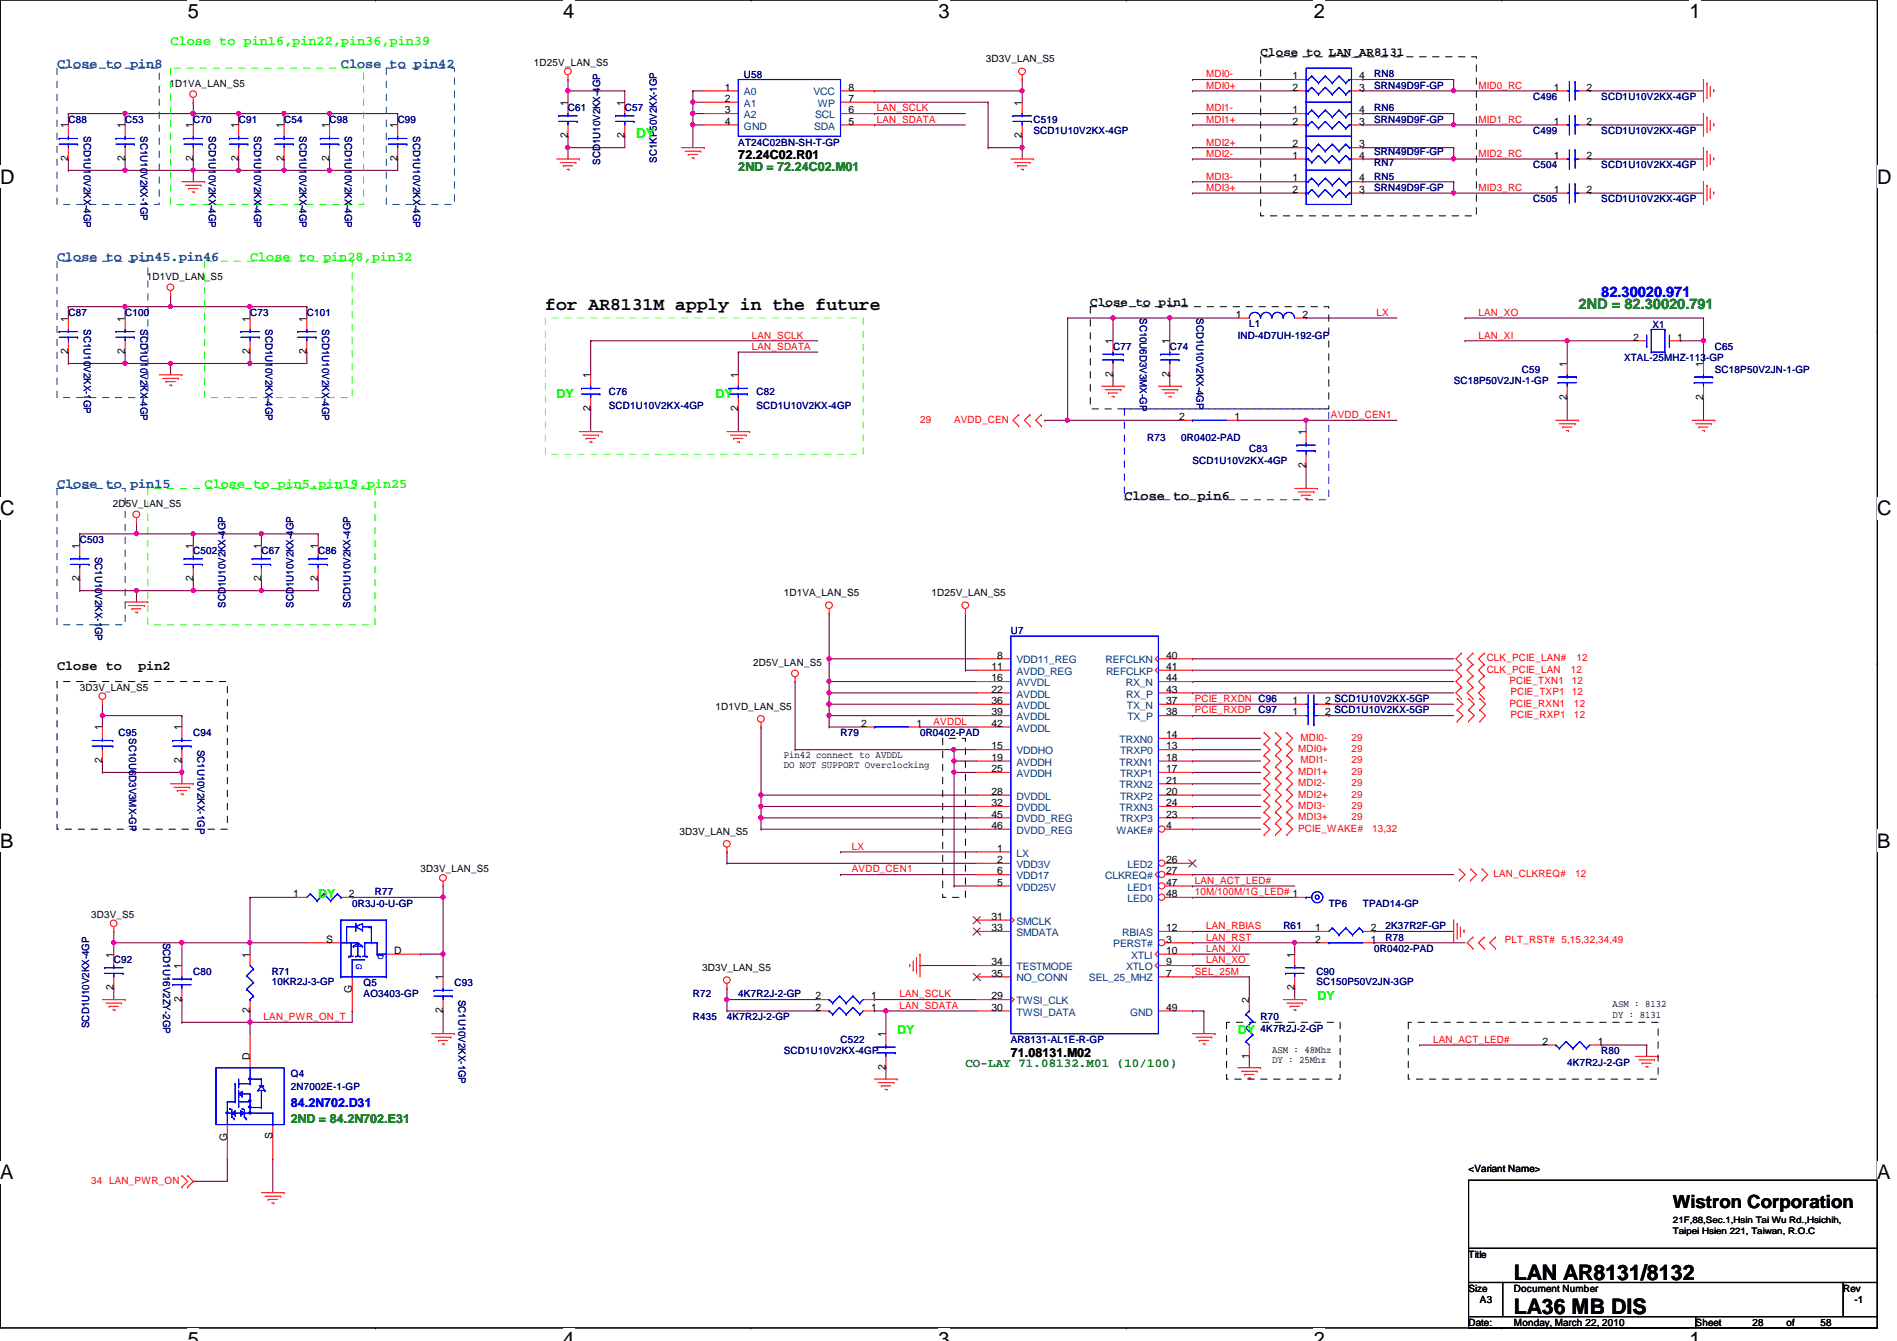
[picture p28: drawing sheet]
<svg xmlns="http://www.w3.org/2000/svg" width="297mm" height="210mm" viewBox="0 0 297 210" stroke-linecap="round" stroke-linejoin="round" font-family="sans-serif">
<defs><g id="words">
<g font-size="3.3">
<text x="237.1" y="200.3">LAN AR8131/8132</text>
<text x="237.1" y="205.7">LA36 MB DIS</text>
</g>
<g font-size="3.1">
<text x="29.4" y="2.8">5</text>
<text x="88.2" y="2.8">4</text>
<text x="147" y="2.8">3</text>
<text x="205.7" y="2.8">2</text>
<text x="264.5" y="2.8">1</text>
<text x="0" y="28.7">D</text>
<text x="294" y="28.7">D</text>
<text x="0" y="80.7">C</text>
<text x="294" y="80.7">C</text>
<text x="0" y="132.7">B</text>
<text x="294" y="132.7">B</text>
<text x="0" y="184.6">A</text>
<text x="294" y="184.6">A</text>
<text x="29.4" y="210.7">5</text>
<text x="88.2" y="210.7">4</text>
<text x="147" y="210.7">3</text>
<text x="205.7" y="210.7">2</text>
<text x="264.5" y="210.7">1</text>
</g>
<g font-size="2.8">
<text x="85.4" y="48.6">for AR8131M apply in the future</text>
<text x="262" y="189.1">Wistron Corporation</text>
</g>
<g font-size="2.3" fill="#00f">
<text x="250.7" y="46.6">82.30020.971</text>
<text x="38.4" y="169">.</text>
<text x="38.4" y="172.6">.</text>
<text x="38.4" y="173.4">.</text>
<text x="34.9" y="174.3">.</text>
<text x="38.4" y="174.3">.</text>
</g>
<text font-size="2.3" fill="#008000" x="247.2" y="48.3">2ND = 82.30020.791</text>
<g font-size="2.1" fill="#004080">
<text x="8.9" y="10.6">Close to pin8</text>
<text x="53.4" y="10.6">Close to pin42</text>
<text x="8.9" y="40.9">Close to pin45.pin46</text>
<text x="8.9" y="76.4">Close to pin15</text>
</g>
<g font-size="2.1" fill="#0f0">
<text x="26.7" y="7.1">Close to pin16,pin22,pin36,pin39</text>
<text x="99.6" y="21.5">DY</text>
<text x="39.2" y="40.9">Close to pin28,pin32</text>
<text x="32" y="76.4">Close to pin5,pin19,pin25</text>
</g>
<g font-size="2.1">
<text x="176.1" y="78.2">Close to pin6</text>
<text x="8.9" y="104.9">Close to</text>
<text x="21.6" y="104.9">pin2</text>
</g>
<g font-size="1.9">
<text x="197.4" y="8.7">Close to LAN_AR8131</text>
<text x="115.6" y="24.9">72.24C02.R01</text>
<text x="170.7" y="47.8">Close to pin1</text>
<text x="158.3" y="165.4">71.08131.M02</text>
</g>
<g font-size="1.9" fill="#008000">
<text x="115.6" y="26.7">2ND = 72.24C02.M01</text>
<text x="151.2" y="167">CO-LAY 71.08132.M01 (10/100)</text>
<text x="45.5" y="175.7">2ND = 84.2N702.E31</text>
</g>
<g font-size="1.9" fill="#0f0">
<text x="87.2" y="62.3">DY</text>
<text x="112.1" y="62.3">DY</text>
<text x="49.8" y="140.5">DY</text>
<text x="140.5" y="161.8">DY</text>
<text x="193.8" y="161.8">DY</text>
<text x="206.3" y="156.5">DY</text>
</g>
<text font-size="1.9" fill="#00f" x="45.5" y="173.2">84.2N702.D31</text>
<g font-size="1.6">
<text x="83.6" y="10.3">1D25V_LAN_S5</text>
<text x="154.4" y="9.8">3D3V_LAN_S5</text>
<text x="26.5" y="13.5">1D1VA_LAN_S5</text>
<text x="88.9" y="16.6" transform="rotate(-90 88.9 16.6)">1</text>
<text x="97.8" y="16.6" transform="rotate(-90 97.8 16.6)">1</text>
<text x="113.5" y="14.2">1</text>
<text x="113.5" y="16">2</text>
<text x="113.5" y="17.7">3</text>
<text x="132.8" y="17.7">6</text>
<text x="132.8" y="16">7</text>
<text x="132.8" y="14.2">8</text>
<text x="160" y="16.6" transform="rotate(-90 160 16.6)">1</text>
<text x="202.4" y="12.4">1</text>
<text x="202.4" y="14.2">2</text>
<text x="202.4" y="17.7">1</text>
<text x="212.8" y="14.2">3</text>
<text x="212.8" y="12.4">4</text>
<text x="212.8" y="17.7">4</text>
<text x="243.3" y="14.2">1</text>
<text x="248.4" y="14.2">2</text>
<text x="10.7" y="20.1" transform="rotate(-90 10.7 20.1)">1</text>
<text x="19.6" y="20.1" transform="rotate(-90 19.6 20.1)">1</text>
<text x="30.2" y="20.1" transform="rotate(-90 30.2 20.1)">1</text>
<text x="37.3" y="20.1" transform="rotate(-90 37.3 20.1)">1</text>
<text x="44.4" y="20.1" transform="rotate(-90 44.4 20.1)">1</text>
<text x="51.6" y="20.1" transform="rotate(-90 51.6 20.1)">1</text>
<text x="62.2" y="20.1" transform="rotate(-90 62.2 20.1)">1</text>
<text x="88.9" y="21.7" transform="rotate(-90 88.9 21.7)">2</text>
<text x="97.8" y="21.7" transform="rotate(-90 97.8 21.7)">2</text>
<text x="113.5" y="19.5">4</text>
<text x="132.8" y="19.5">5</text>
<text x="160" y="21.7" transform="rotate(-90 160 21.7)">2</text>
<text x="202.4" y="19.5">2</text>
<text x="202.4" y="23.1">2</text>
<text x="212.8" y="19.5">3</text>
<text x="212.8" y="23.1">3</text>
<text x="243.3" y="19.5">1</text>
<text x="248.4" y="19.5">2</text>
<text x="10.7" y="25.2" transform="rotate(-90 10.7 25.2)">2</text>
<text x="19.6" y="25.2" transform="rotate(-90 19.6 25.2)">2</text>
<text x="30.2" y="25.2" transform="rotate(-90 30.2 25.2)">2</text>
<text x="37.3" y="25.2" transform="rotate(-90 37.3 25.2)">2</text>
<text x="44.4" y="25.2" transform="rotate(-90 44.4 25.2)">2</text>
<text x="51.6" y="25.2" transform="rotate(-90 51.6 25.2)">2</text>
<text x="62.2" y="25.2" transform="rotate(-90 62.2 25.2)">2</text>
<text x="202.4" y="28.4">1</text>
<text x="202.4" y="24.8">1</text>
<text x="212.8" y="28.4">4</text>
<text x="212.8" y="24.8">4</text>
<text x="243.3" y="24.8">1</text>
<text x="248.4" y="24.8">2</text>
<text x="202.4" y="30.2">2</text>
<text x="212.8" y="30.2">3</text>
<text x="243.3" y="30.2">1</text>
<text x="248.4" y="30.2">2</text>
<text x="23" y="43.8">1D1VD_LAN_S5</text>
<text x="10.7" y="50.3" transform="rotate(-90 10.7 50.3)">1</text>
<text x="19.6" y="50.3" transform="rotate(-90 19.6 50.3)">1</text>
<text x="39.1" y="50.3" transform="rotate(-90 39.1 50.3)">1</text>
<text x="48" y="50.3" transform="rotate(-90 48 50.3)">1</text>
<text x="174.2" y="53.9" transform="rotate(-90 174.2 53.9)">1</text>
<text x="183.1" y="53.9" transform="rotate(-90 183.1 53.9)">1</text>
<text x="193.5" y="49.7">1</text>
<text x="204" y="49.7">2</text>
<text x="255.7" y="53.3">2</text>
<text x="262.6" y="53.3">1</text>
<text x="10.7" y="55.5" transform="rotate(-90 10.7 55.5)">2</text>
<text x="19.6" y="55.5" transform="rotate(-90 19.6 55.5)">2</text>
<text x="39.1" y="55.5" transform="rotate(-90 39.1 55.5)">2</text>
<text x="48" y="55.5" transform="rotate(-90 48 55.5)">2</text>
<text x="92.5" y="59.2" transform="rotate(-90 92.5 59.2)">1</text>
<text x="115.6" y="59.2" transform="rotate(-90 115.6 59.2)">1</text>
<text x="174.2" y="59" transform="rotate(-90 174.2 59)">2</text>
<text x="183.1" y="59" transform="rotate(-90 183.1 59)">2</text>
<text x="245.4" y="57.4" transform="rotate(-90 245.4 57.4)">1</text>
<text x="266.7" y="57.4" transform="rotate(-90 266.7 57.4)">1</text>
<text x="92.5" y="64.3" transform="rotate(-90 92.5 64.3)">2</text>
<text x="115.6" y="64.3" transform="rotate(-90 115.6 64.3)">2</text>
<text x="184.6" y="65.7">2</text>
<text x="193.3" y="65.7">1</text>
<text x="245.4" y="62.6" transform="rotate(-90 245.4 62.6)">2</text>
<text x="266.7" y="62.6" transform="rotate(-90 266.7 62.6)">2</text>
<text x="204.5" y="68.1" transform="rotate(-90 204.5 68.1)">1</text>
<text x="204.5" y="73.2" transform="rotate(-90 204.5 73.2)">2</text>
<text x="17.6" y="79.3">2D5V_LAN_S5</text>
<text x="12.4" y="85.9" transform="rotate(-90 12.4 85.9)">1</text>
<text x="30.2" y="85.9" transform="rotate(-90 30.2 85.9)">1</text>
<text x="40.9" y="85.9" transform="rotate(-90 40.9 85.9)">1</text>
<text x="49.8" y="85.9" transform="rotate(-90 49.8 85.9)">1</text>
<text x="12.4" y="91" transform="rotate(-90 12.4 91)">2</text>
<text x="30.2" y="91" transform="rotate(-90 30.2 91)">2</text>
<text x="40.9" y="91" transform="rotate(-90 40.9 91)">2</text>
<text x="49.8" y="91" transform="rotate(-90 49.8 91)">2</text>
<text x="122.7" y="93.3">1D1VA_LAN_S5</text>
<text x="145.8" y="93.3">1D25V_LAN_S5</text>
<text x="117.9" y="104.2">2D5V_LAN_S5</text>
<text x="155.3" y="104.9">11</text>
<text x="155.3" y="106.6">16</text>
<text x="156.2" y="103.1">8</text>
<text x="182.6" y="103.1">40</text>
<text x="182.6" y="104.9">41</text>
<text x="182.6" y="106.6">44</text>
<text x="12.5" y="108.1">3D3V_LAN_S5</text>
<text x="112.1" y="111.1">1D1VD_LAN_S5</text>
<text x="134.8" y="113.7">2</text>
<text x="143.5" y="113.7">1</text>
<text x="155.3" y="108.4">22</text>
<text x="155.3" y="110.2">36</text>
<text x="155.3" y="112">39</text>
<text x="155.3" y="113.7">42</text>
<text x="182.6" y="108.4">43</text>
<text x="182.6" y="110.2">37</text>
<text x="182.6" y="112">38</text>
<text x="202.4" y="110.2">1</text>
<text x="202.4" y="112">1</text>
<text x="207.5" y="110.2">2 SCD1U10V2KX-5GP</text>
<text x="207.5" y="112">2 SCD1U10V2KX-5GP</text>
<text x="16" y="119.5" transform="rotate(-90 16 119.5)">2</text>
<text x="16" y="114.3" transform="rotate(-90 16 114.3)">1</text>
<text x="28.4" y="119.5" transform="rotate(-90 28.4 119.5)">2</text>
<text x="28.4" y="114.3" transform="rotate(-90 28.4 114.3)">1</text>
<text x="122.7" y="118.6">Pin42 connect to AVDDL</text>
<text x="155.3" y="117.3">15</text>
<text x="155.3" y="119.1">19</text>
<text x="182.6" y="115.5">14</text>
<text x="182.6" y="117.3">13</text>
<text x="182.6" y="119.1">18</text>
<text x="122.7" y="120.2">DO NOT SUPPORT Overclocking</text>
<text x="155.3" y="120.9">25</text>
<text x="155.3" y="124.4">28</text>
<text x="182.6" y="120.9">17</text>
<text x="182.6" y="122.6">21</text>
<text x="182.6" y="124.4">20</text>
<text x="106.4" y="130.7">3D3V_LAN_S5</text>
<text x="155.3" y="126.2">32</text>
<text x="155.3" y="128">45</text>
<text x="155.3" y="129.8">46</text>
<text x="182.6" y="126.2">24</text>
<text x="182.6" y="128">23</text>
<text x="182.6" y="129.8">4</text>
<text x="65.8" y="136.6">3D3V_LAN_S5</text>
<text x="156.2" y="133.3">1</text>
<text x="156.2" y="135.1">2</text>
<text x="156.2" y="136.9">6</text>
<text x="182.6" y="135.1">26</text>
<text x="182.6" y="136.9">27</text>
<text x="14.3" y="143.7">3D3V_S5</text>
<text x="45.9" y="140.4">1</text>
<text x="54.6" y="140.4">2</text>
<text x="155.3" y="144">31</text>
<text x="156.2" y="138.6">5</text>
<text x="182.6" y="138.6">47</text>
<text x="182.6" y="140.4">48</text>
<text x="17.8" y="149.9" transform="rotate(-90 17.8 149.9)">1</text>
<text x="39.1" y="149.9" transform="rotate(-90 39.1 149.9)">1</text>
<text x="51.1" y="147.5">S</text>
<text x="61.7" y="149.3">D</text>
<text x="155.3" y="145.8">33</text>
<text x="182.6" y="145.8">12</text>
<text x="182.6" y="147.5">3</text>
<text x="182.6" y="149.3">10</text>
<text x="202.7" y="149.9" transform="rotate(-90 202.7 149.9)">1</text>
<text x="205.9" y="145.8">1</text>
<text x="205.9" y="147.5">2</text>
<text x="214.6" y="145.8">2</text>
<text x="214.6" y="147.5">1</text>
<text x="17.8" y="155" transform="rotate(-90 17.8 155)">2</text>
<text x="28.4" y="151.7" transform="rotate(-90 28.4 151.7)">1</text>
<text x="55.1" y="155.4" transform="rotate(-90 55.1 155.4)">G</text>
<text x="69.3" y="153.5" transform="rotate(-90 69.3 153.5)">1</text>
<text x="109.9" y="152">3D3V_LAN_S5</text>
<text x="155.3" y="151.1">34</text>
<text x="155.3" y="152.9">35</text>
<text x="182.6" y="151.1">9</text>
<text x="182.6" y="152.9">7</text>
<text x="202.7" y="155" transform="rotate(-90 202.7 155)">2</text>
<text x="28.4" y="156.8" transform="rotate(-90 28.4 156.8)">2</text>
<text x="39.1" y="158.6" transform="rotate(-90 39.1 158.6)">2</text>
<text x="69.3" y="158.6" transform="rotate(-90 69.3 158.6)">2</text>
<text x="127.7" y="158.2">2</text>
<text x="127.7" y="156.4">2</text>
<text x="136.4" y="158.2">1</text>
<text x="136.4" y="156.4">1</text>
<text x="155.3" y="156.4">29</text>
<text x="155.3" y="158.2">30</text>
<text x="182.6" y="158.2">49</text>
<text x="195.6" y="157" transform="rotate(-90 195.6 157)">2</text>
<text x="252.5" y="157.7">ASM : 8132</text>
<text x="252.5" y="159.3">DY : 8131</text>
<text x="39.1" y="165.9" transform="rotate(-90 39.1 165.9)">D</text>
<text x="138.7" y="167.5" transform="rotate(-90 138.7 167.5)">2</text>
<text x="138.7" y="162.3" transform="rotate(-90 138.7 162.3)">1</text>
<text x="195.6" y="165.7" transform="rotate(-90 195.6 165.7)">1</text>
<text x="199.2" y="164.8">ASM : 48Mhz</text>
<text x="199.2" y="166.5">DY : 25Mhz</text>
<text x="241.5" y="163.5">2</text>
<text x="250.2" y="163.5">1</text>
<text x="35.6" y="178.5" transform="rotate(-90 35.6 178.5)">G</text>
<text x="42.7" y="178.4" transform="rotate(-90 42.7 178.4)">S</text>
<text x="230" y="183.5">&lt;Variant Name&gt;</text>
<text x="230" y="196.8">Title</text>
<text x="230" y="202.2">Size</text>
<text x="231.7" y="204">A3</text>
<text x="237.1" y="202.2">Document Number</text>
<text x="288.6" y="202.2">Rev</text>
<text x="290.4" y="204">-1</text>
<text x="230" y="207.5">Date:</text>
<text x="237.1" y="207.5">Monday, March 22, 2010</text>
<text x="265.5" y="207.5">Sheet</text>
<text x="274.4" y="207.5">28</text>
<text x="279.7" y="207.5">of</text>
<text x="285.1" y="207.5">58</text>
</g>
<g font-size="1.6" fill="#000080">
<text x="88.9" y="17.4">C61</text>
<text x="97.8" y="17.4">C57</text>
<text x="116.5" y="12.3">U58</text>
<text x="215.2" y="12.1">RN8</text>
<text x="215.2" y="13.9">SRN49D9F-GP</text>
<text x="215.2" y="17.4">RN6</text>
<text x="240.1" y="15.7">C496</text>
<text x="250.7" y="15.7">SCD1U10V2KX-4GP</text>
<text x="10.7" y="19.2">C88</text>
<text x="13.1" y="21.3" transform="rotate(90 13.1 21.3)">SCD1U10V2KX-4GP</text>
<text x="19.6" y="19.2">C53</text>
<text x="22" y="21.3" transform="rotate(90 22 21.3)">SC1U10V2KX-1GP</text>
<text x="30.3" y="19.2">C70</text>
<text x="32.7" y="21.3" transform="rotate(90 32.7 21.3)">SCD1U10V2KX-4GP</text>
<text x="37.4" y="19.2">C91</text>
<text x="39.8" y="21.3" transform="rotate(90 39.8 21.3)">SCD1U10V2KX-4GP</text>
<text x="44.5" y="19.2">C54</text>
<text x="46.9" y="21.3" transform="rotate(90 46.9 21.3)">SCD1U10V2KX-4GP</text>
<text x="51.6" y="19.2">C98</text>
<text x="54" y="21.3" transform="rotate(90 54 21.3)">SCD1U10V2KX-4GP</text>
<text x="62.3" y="19.2">C99</text>
<text x="64.7" y="21.3" transform="rotate(90 64.7 21.3)">SCD1U10V2KX-4GP</text>
<text x="115.6" y="22.8">AT24C02BN-SH-T-GP</text>
<text x="161.8" y="19.2">C519</text>
<text x="161.8" y="21">SCD1U10V2KX-4GP</text>
<text x="215.2" y="19.2">SRN49D9F-GP</text>
<text x="240.1" y="21">C499</text>
<text x="250.7" y="21">SCD1U10V2KX-4GP</text>
<text x="94" y="25.8" transform="rotate(-90 94 25.8)">SCD1U10V2KX-4GP</text>
<text x="102.9" y="25.4" transform="rotate(-90 102.9 25.4)">SC1KP50V2KX-1GP</text>
<text x="215.2" y="28.1">RN5</text>
<text x="215.2" y="29.9">SRN49D9F-GP</text>
<text x="215.2" y="26">RN7</text>
<text x="215.2" y="24.2">SRN49D9F-GP</text>
<text x="240.1" y="26.3">C504</text>
<text x="250.7" y="26.3">SCD1U10V2KX-4GP</text>
<text x="240.1" y="31.7">C505</text>
<text x="250.7" y="31.7">SCD1U10V2KX-4GP</text>
<text x="10.7" y="49.4">C87</text>
<text x="13.1" y="51.6" transform="rotate(90 13.1 51.6)">SC1U10V2KX-1GP</text>
<text x="19.6" y="49.4">C100</text>
<text x="22" y="51.6" transform="rotate(90 22 51.6)">SCD1U10V2KX-4GP</text>
<text x="39.2" y="49.4">C73</text>
<text x="41.6" y="51.6" transform="rotate(90 41.6 51.6)">SCD1U10V2KX-4GP</text>
<text x="48" y="49.4">C101</text>
<text x="50.5" y="51.6" transform="rotate(90 50.5 51.6)">SCD1U10V2KX-4GP</text>
<text x="178.5" y="49.8" transform="rotate(90 178.5 49.8)">SC10U6D3V3MX-GP</text>
<text x="187.4" y="49.8" transform="rotate(90 187.4 49.8)">SCD1U10V2KX-4GP</text>
<text x="193.8" y="53">IND-4D7UH-192-GP</text>
<text x="195.6" y="51.2">L1</text>
<text x="258.7" y="51.4">X1</text>
<text x="174.3" y="54.8">C77</text>
<text x="183.2" y="54.8">C74</text>
<text x="238.3" y="58.3">C59</text>
<text x="254.3" y="56.6">XTAL-25MHZ-113-GP</text>
<text x="268.5" y="54.8">C65</text>
<text x="268.5" y="58.3">SC18P50V2JN-1-GP</text>
<text x="95.3" y="61.9">C76</text>
<text x="95.3" y="64">SCD1U10V2KX-4GP</text>
<text x="118.4" y="61.9">C82</text>
<text x="118.4" y="64">SCD1U10V2KX-4GP</text>
<text x="227.6" y="60.1">SC18P50V2JN-1-GP</text>
<text x="179.6" y="69">R73</text>
<text x="185" y="69">0R0402-PAD</text>
<text x="195.6" y="70.8">C83</text>
<text x="186.7" y="72.6">SCD1U10V2KX-4GP</text>
<text x="12.5" y="85">C503</text>
<text x="14.9" y="87.1" transform="rotate(90 14.9 87.1)">SC1U10V2KX-1GP</text>
<text x="30.3" y="86.8">C502</text>
<text x="40.9" y="86.8">C67</text>
<text x="49.8" y="86.8">C86</text>
<text x="35.3" y="95.1" transform="rotate(-90 35.3 95.1)">SCD1U10V2KX-4GP</text>
<text x="46" y="95.1" transform="rotate(-90 46 95.1)">SCD1U10V2KX-4GP</text>
<text x="54.9" y="95.1" transform="rotate(-90 54.9 95.1)">SCD1U10V2KX-4GP</text>
<text x="158.3" y="99.2">U7</text>
<text x="18.5" y="115.2">C95</text>
<text x="20.2" y="115.6" transform="rotate(90 20.2 115.6)">SC10U6D3V3MX-GP</text>
<text x="30.3" y="115.2">C94</text>
<text x="30.9" y="117.3" transform="rotate(90 30.9 117.3)">SC1U10V2KX-1GP</text>
<text x="131.6" y="115.2">R79</text>
<text x="144.1" y="115.2">0R0402-PAD</text>
<text x="55.2" y="141.9">0R3J-0-U-GP</text>
<text x="58.7" y="140.1">R77</text>
<text x="208.1" y="141.9">TP6</text>
<text x="213.4" y="141.9">TPAD14-GP</text>
<text x="25.6" y="147.6" transform="rotate(90 25.6 147.6)">SCD1U16V2ZY-2GP</text>
<text x="201" y="145.5">R61</text>
<text x="215.2" y="149">0R0402-PAD</text>
<text x="217" y="145.5">2K37R2F-GP</text>
<text x="217" y="147.2">R78</text>
<text x="17.8" y="150.8">C92</text>
<text x="30.3" y="152.6">C80</text>
<text x="42.5" y="152.6">R71</text>
<text x="42.5" y="154.2">10KR2J-3-GP</text>
<text x="56.9" y="154.3">Q5</text>
<text x="71.2" y="154.3">C93</text>
<text x="206.1" y="152.6">C90</text>
<text x="206.1" y="154.2">SC150P50V2JN-3GP</text>
<text x="14" y="160.9" transform="rotate(-90 14 160.9)">SCD1U10V2KX-4GP</text>
<text x="56.9" y="156.1">AO3403-GP</text>
<text x="71.8" y="156.5" transform="rotate(90 71.8 156.5)">SC1U10V2KX-1GP</text>
<text x="108.5" y="159.7">R435</text>
<text x="108.5" y="156.1">R72</text>
<text x="113.8" y="159.7">4K7R2J-2-GP</text>
<text x="115.6" y="156.1">4K7R2J-2-GP</text>
<text x="197.4" y="159.7">R70</text>
<text x="197.4" y="161.5">4K7R2J-2-GP</text>
<text x="122.7" y="165">SCD1U10V2KX-4GP</text>
<text x="131.6" y="163.2">C522</text>
<text x="158.3" y="163.2">AR8131-AL1E-R-GP</text>
<text x="245.4" y="166.8">4K7R2J-2-GP</text>
<text x="250.7" y="165">R80</text>
<text x="45.5" y="168.6">Q4</text>
<text x="45.5" y="170.7">2N7002E-1-GP</text>
</g>
<g font-size="1.6" fill="#004080">
<text x="116.5" y="14.9">A0</text>
<text x="116.5" y="16.7">A1</text>
<text x="127.4" y="14.9">VCC</text>
<text x="128.1" y="16.7">WP</text>
<text x="116.5" y="18.5">A2</text>
<text x="116.5" y="20.3">GND</text>
<text x="127.5" y="20.3">SDA</text>
<text x="127.6" y="18.5">SCL</text>
<text x="159.2" y="103.8">VDD11_REG</text>
<text x="159.2" y="105.6">AVDD_REG</text>
<text x="159.2" y="107.4">AVVDL</text>
<text x="173.1" y="103.8">REFCLKN</text>
<text x="173.2" y="105.6">REFCLKP</text>
<text x="176.3" y="107.4">RX_N</text>
<text x="159.2" y="109.2">AVDDL</text>
<text x="159.2" y="111">AVDDL</text>
<text x="159.2" y="112.7">AVDDL</text>
<text x="176.4" y="109.2">RX_P</text>
<text x="176.4" y="111">TX_N</text>
<text x="176.5" y="112.7">TX_P</text>
<text x="159.2" y="118.1">VDDHO</text>
<text x="159.2" y="119.8">AVDDH</text>
<text x="159.2" y="114.5">AVDDL</text>
<text x="175.3" y="116.3">TRXN0</text>
<text x="175.3" y="119.8">TRXN1</text>
<text x="175.4" y="118.1">TRXP0</text>
<text x="159.2" y="121.6">AVDDH</text>
<text x="159.2" y="125.2">DVDDL</text>
<text x="175.3" y="123.4">TRXN2</text>
<text x="175.4" y="121.6">TRXP1</text>
<text x="175.4" y="125.2">TRXP2</text>
<text x="159.2" y="127">DVDDL</text>
<text x="159.2" y="128.7">DVDD_REG</text>
<text x="159.2" y="130.5">DVDD_REG</text>
<text x="174.8" y="130.5">WAKE#</text>
<text x="175.3" y="127">TRXN3</text>
<text x="175.4" y="128.7">TRXP3</text>
<text x="159.2" y="134.1">LX</text>
<text x="159.2" y="135.8">VDD3V</text>
<text x="159.2" y="137.6">VDD17</text>
<text x="173.1" y="137.6">CLKREQ#</text>
<text x="176.5" y="135.8">LED2</text>
<text x="159.2" y="139.4">VDD25V</text>
<text x="176.5" y="139.4">LED1</text>
<text x="176.5" y="141.2">LED0</text>
<text x="159.2" y="144.7">SMCLK</text>
<text x="159.2" y="146.5">SMDATA</text>
<text x="174.3" y="148.3">PERST#</text>
<text x="175.7" y="146.5">RBIAS</text>
<text x="159.2" y="151.8">TESTMODE</text>
<text x="159.2" y="153.6">NO_CONN</text>
<text x="170.5" y="153.6">SEL_25_MHZ</text>
<text x="176.3" y="151.8">XTLO</text>
<text x="177.1" y="150.1">XTLI</text>
<text x="159.2" y="157.2">TWSI_CLK</text>
<text x="159.2" y="159">TWSI_DATA</text>
<text x="177" y="159">GND</text>
</g>
<g font-size="1.6" fill="#f00">
<text x="137.3" y="17.4">LAN_SCLK</text>
<text x="188.8" y="13.9">MDI0+</text>
<text x="188.8" y="12.1">MDI0-</text>
<text x="188.8" y="17.4">MDI1-</text>
<text x="231.5" y="13.9">MID0_RC</text>
<text x="137.3" y="19.2">LAN_SDATA</text>
<text x="188.8" y="19.2">MDI1+</text>
<text x="188.8" y="22.8">MDI2+</text>
<text x="231.5" y="19.2">MID1_RC</text>
<text x="188.8" y="29.9">MDI3+</text>
<text x="188.8" y="28.1">MDI3-</text>
<text x="188.8" y="24.6">MDI2-</text>
<text x="231.5" y="24.6">MID2_RC</text>
<text x="231.5" y="29.9">MID3_RC</text>
<text x="117.7" y="53">LAN_SCLK</text>
<text x="215.5" y="49.4">LX</text>
<text x="231.5" y="49.4">LAN_XO</text>
<text x="231.5" y="53">LAN_XI</text>
<text x="117.7" y="54.8">LAN_SDATA</text>
<text x="208.4" y="65.4">AVDD_CEN1</text>
<text x="144.1" y="66.2">29</text>
<text x="149.4" y="66.2">AVDD_CEN</text>
<text x="232.8" y="105.3">CLK_PCIE_LAN</text>
<text x="232.8" y="103.5">CLK_PCIE_LAN#</text>
<text x="236.3" y="107.1">PCIE_TXN1</text>
<text x="246" y="105.3">12</text>
<text x="246.1" y="107.1">12</text>
<text x="246.8" y="103.5">12</text>
<text x="146.2" y="113.5">AVDDL</text>
<text x="187.1" y="109.9">PCIE_RXDN C96</text>
<text x="187.1" y="111.7">PCIE_RXDP C97</text>
<text x="236.3" y="110.6">PCIE_RXN1</text>
<text x="236.5" y="108.8">PCIE_TXP1</text>
<text x="236.5" y="112.4">PCIE_RXP1</text>
<text x="246.1" y="108.8">12</text>
<text x="246.5" y="110.6">12</text>
<text x="246.5" y="112.4">12</text>
<text x="203.3" y="117.7">MDI0+</text>
<text x="203.6" y="116">MDI0-</text>
<text x="203.6" y="119.5">MDI1-</text>
<text x="211.6" y="116">29</text>
<text x="211.6" y="119.5">29</text>
<text x="211.6" y="117.7">29</text>
<text x="203.3" y="124.8">MDI2+</text>
<text x="203.3" y="123.1">MDI2-</text>
<text x="203.3" y="121.3">MDI1+</text>
<text x="211.6" y="124.8">29</text>
<text x="211.6" y="123.1">29</text>
<text x="211.6" y="121.3">29</text>
<text x="203.3" y="128.4">MDI3+</text>
<text x="203.3" y="126.6">MDI3-</text>
<text x="203.3" y="130.2">PCIE_WAKE#</text>
<text x="211.6" y="128.4">29</text>
<text x="211.6" y="126.6">29</text>
<text x="214.8" y="130.2">13,32</text>
<text x="133.4" y="136.6">AVDD_CEN1</text>
<text x="133.4" y="133">LX</text>
<text x="233.8" y="137.3">LAN_CLKREQ#</text>
<text x="246.6" y="137.3">12</text>
<text x="187.1" y="138.3">LAN_ACT_LED#</text>
<text x="187.1" y="140.1">10M/100M/1G_LED# 1</text>
<text x="188.8" y="145.5">LAN_RBIAS</text>
<text x="188.8" y="147.2">LAN_RST</text>
<text x="188.8" y="149">LAN_XI</text>
<text x="235.6" y="147.6">PLT_RST# 5,15,32,34,49</text>
<text x="187.1" y="152.6">SEL_25M</text>
<text x="188.8" y="150.8">LAN_XO</text>
<text x="41.3" y="159.7">LAN_PWR_ON_T</text>
<text x="140.8" y="157.9">LAN_SDATA</text>
<text x="140.8" y="156.1">LAN_SCLK</text>
<text x="224.4" y="163.2">LAN_ACT_LED#</text>
<text x="14.3" y="185.3">34 LAN_PWR_ON</text>
</g>
<g font-size="1.6" fill="#00f">
<text x="59.1" y="149.4" transform="rotate(90 59.1 149.4)">D</text>
<text x="55.7" y="151" transform="rotate(90 55.7 151)">G</text>
</g>
<g font-size="1.4">
<text x="262" y="191.4">21F,88,Sec.1,Hsin Tai Wu Rd.,Hsichih,</text>
<text x="262" y="193.2">Taipei Hsien 221, Taiwan, R.O.C</text>
</g>
</g></defs>
<path d="M0 0h294v207.9h-294z" fill="none" stroke="#000" stroke-width=".17"/>
<g fill="#fff">
<path d="M29.4 0h1.8v3.5h-1.8z"/>
<path d="M29.4 207.9h1.8v2h-1.8z"/>
</g>
<path d="M58.8 0h.1M58.8 207.9h.1" fill="none" stroke="#000" stroke-width=".17"/>
<g fill="#fff">
<path d="M88.2 0h1.7v3.5h-1.7z"/>
<path d="M88.2 207.9h1.7v2h-1.7z"/>
</g>
<path d="M117.6 0h.1M117.6 207.9h.1" fill="none" stroke="#000" stroke-width=".17"/>
<g fill="#fff">
<path d="M147 0h1.7v3.5h-1.7z"/>
<path d="M147 207.9h1.7v2h-1.7z"/>
</g>
<path d="M176.4 0h.1M176.4 207.9h.1" fill="none" stroke="#000" stroke-width=".17"/>
<g fill="#fff">
<path d="M205.7 0h1.8v3.5h-1.8z"/>
<path d="M205.7 207.9h1.8v2h-1.8z"/>
</g>
<path d="M235.2 0h.1M235.2 207.9h.1" fill="none" stroke="#000" stroke-width=".17"/>
<g fill="#fff">
<path d="M264.5 0h1.8v3.5h-1.8z"/>
<path d="M264.5 207.9h1.8v2h-1.8z"/>
<path d="M0 26h2.3v3.4h-2.3z"/>
<path d="M294 26h2.2v3.4h-2.2z"/>
<path d="M0 77.9h2.3v3.5h-2.3z"/>
<path d="M294 77.9h2.2v3.5h-2.2z"/>
</g>
<path d="M0 51.9h.1M294 51.9h.1" fill="none" stroke="#000" stroke-width=".17"/>
<g fill="#fff">
<path d="M0 129.9h2.1v3.4h-2.1z"/>
<path d="M294 129.9h2v3.4h-2z"/>
</g>
<path d="M0 103.9h.1M294 103.9h.1" fill="none" stroke="#000" stroke-width=".17"/>
<path d="M0 103.9h.1M294 103.9h.1" fill="none" stroke="#000" stroke-width=".16"/>
<g fill="#fff">
<path d="M0 181.8h2.1v3.5h-2.1z"/>
<path d="M294 181.8h2v3.5h-2z"/>
</g>
<path d="M0 155.9h.1M294 155.9h.1" fill="none" stroke="#000" stroke-width=".17"/>
<path d="M37.4 17.8h.1M37.4 17.8h7.1" fill="none" stroke="#800040" stroke-width=".17"/>
<circle cx="37.4" cy="17.8" r=".32" fill="#f0f"/>
<circle cx="37.4" cy="17.8" r=".32" fill="none" stroke="#f0f" stroke-width=".17"/>
<g fill="none" stroke="#800040" stroke-width=".17">
<path d="M37.4 26.7h.1M37.4 26.7h7.1M167.2 49.8h.1M167.2 49.8h7.1M174.3 49.8h.1M174.3 49.8v3.5M119.2 113.8h.1M119.2 113.8v12.4M144.1 113.8h.1M144.1 113.8h8.8M113.8 135.1h.1M113.8 133.3h.1"/>
<path d="M113.8 135.1h39.1M113.8 133.3v1.8M119.2 124.5h.1M119.2 129.8h.1M119.2 126.2h.1M119.2 129.8h33.7M119.2 126.2h33.7"/>
</g>
<circle cx="119.1" cy="126.2" r=".32" fill="#f0f"/>
<circle cx="119.1" cy="126.2" r=".32" fill="none" stroke="#f0f" stroke-width=".17"/>
<path d="M119.2 126.2h.1M119.2 126.2v1.8" fill="none" stroke="#800040" stroke-width=".17"/>
<circle cx="119.1" cy="128" r=".32" fill="#f0f"/>
<circle cx="119.1" cy="128" r=".32" fill="none" stroke="#f0f" stroke-width=".17"/>
<path d="M119.2 128h.1M119.2 128h33.7" fill="none" stroke="#800040" stroke-width=".17"/>
<circle cx="119.1" cy="128" r=".32" fill="#f0f"/>
<circle cx="119.1" cy="128" r=".32" fill="none" stroke="#f0f" stroke-width=".17"/>
<path d="M119.2 128h.1M119.2 124.5h.1M119.2 128v1.8M119.2 124.5h33.7" fill="none" stroke="#800040" stroke-width=".17"/>
<circle cx="119.1" cy="124.4" r=".32" fill="#f0f"/>
<circle cx="119.1" cy="124.4" r=".32" fill="none" stroke="#f0f" stroke-width=".17"/>
<path d="M136.9 14.2h.1M136.9 14.2h23.2M160.1 14.2h.1M160.1 14.2v1.8M186.7 124.5h.1M186.7 124.5h10.7" fill="none" stroke="#800040" stroke-width=".17"/>
<circle cx="160" cy="14.2" r=".32" fill="#f0f"/>
<circle cx="160" cy="14.2" r=".32" fill="none" stroke="#f0f" stroke-width=".17"/>
<path d="M160.1 12.4h.1M160.1 12.4v1.8M160.1 23.1h.1M160.1 23.1v1.8" fill="none" stroke="#800040" stroke-width=".17"/>
<circle cx="160" cy="23.1" r=".32" fill="#f0f"/>
<circle cx="160" cy="23.1" r=".32" fill="none" stroke="#f0f" stroke-width=".17"/>
<path d="M108.5 16h.1M108.5 14.2h.1M108.5 16h1.8M108.5 14.2h1.8M108.5 16v1.8" fill="none" stroke="#800040" stroke-width=".17"/>
<circle cx="108.5" cy="16" r=".32" fill="#f0f"/>
<circle cx="108.5" cy="16" r=".32" fill="none" stroke="#f0f" stroke-width=".17"/>
<path d="M108.5 19.6h.1M108.5 19.6h1.8M108.5 19.6v3.5" fill="none" stroke="#800040" stroke-width=".17"/>
<circle cx="108.5" cy="19.5" r=".32" fill="#f0f"/>
<circle cx="108.5" cy="19.5" r=".32" fill="none" stroke="#f0f" stroke-width=".17"/>
<path d="M108.5 17.8h.1M108.5 17.8v1.8" fill="none" stroke="#800040" stroke-width=".17"/>
<circle cx="108.5" cy="17.8" r=".32" fill="#f0f"/>
<circle cx="108.5" cy="17.8" r=".32" fill="none" stroke="#f0f" stroke-width=".17"/>
<path d="M108.5 14.2h.1M108.5 17.8h.1M108.5 14.2v1.8M108.5 17.8h1.8" fill="none" stroke="#800040" stroke-width=".17"/>
<circle cx="108.5" cy="17.8" r=".32" fill="#f0f"/>
<circle cx="108.5" cy="17.8" r=".32" fill="none" stroke="#f0f" stroke-width=".17"/>
<path d="M136.9 17.8h.1M136.9 16h.1M136.9 17.8h14.3M136.9 16h17.8M51.6 26.7h.1M62.3 24.9h.1M62.3 24.9v1.8h-10.7" fill="none" stroke="#800040" stroke-width=".17"/>
<circle cx="51.6" cy="26.6" r=".32" fill="#f0f"/>
<circle cx="51.6" cy="26.6" r=".32" fill="none" stroke="#f0f" stroke-width=".17"/>
<path d="M44.5 26.7h.1M51.6 24.9h.1M51.6 24.9v1.8h-7.1" fill="none" stroke="#800040" stroke-width=".17"/>
<circle cx="44.5" cy="26.6" r=".32" fill="#f0f"/>
<circle cx="44.5" cy="26.6" r=".32" fill="none" stroke="#f0f" stroke-width=".17"/>
<path d="M51.6 17.8h.1M51.6 17.8h10.7" fill="none" stroke="#800040" stroke-width=".17"/>
<circle cx="51.6" cy="17.8" r=".32" fill="#f0f"/>
<circle cx="51.6" cy="17.8" r=".32" fill="none" stroke="#f0f" stroke-width=".17"/>
<g fill="none" stroke="#800040" stroke-width=".17">
<path d="M62.3 17.8h.1M62.3 17.8v1.8M136.9 19.6h.1M136.9 19.6h14.3M154.7 16h.1M154.7 16v7.1M37.4 24.9h.1M37.4 24.9v1.8M154.7 23.1h.1M160.1 21.3h.1M160.1 21.3v1.8h-5.4M138.7 158.2h.1"/>
<path d="M138.7 158.2h14.2M186.7 145.8h.1M186.7 145.8h19.6M215.2 145.8h.1M215.2 145.8h12.4"/>
</g>
<circle cx="138.7" cy="158.2" r=".32" fill="#f0f"/>
<circle cx="138.7" cy="158.2" r=".32" fill="none" stroke="#f0f" stroke-width=".17"/>
<path d="M39.2 48h.1M39.2 48v1.8M204.5 49.8h.1M204.5 49.8h14.2M129.8 113.8h.1M129.8 113.8h5.4M149.4 119.1h.1M149.4 119.1v1.8M131.6 136.9h.1M131.6 136.9h21.3" fill="none" stroke="#800040" stroke-width=".17"/>
<circle cx="39.1" cy="48" r=".32" fill="#f0f"/>
<circle cx="39.1" cy="48" r=".32" fill="none" stroke="#f0f" stroke-width=".17"/>
<path d="M39.2 56.9h.1M39.2 56.9h8.8" fill="none" stroke="#800040" stroke-width=".17"/>
<circle cx="39.1" cy="56.9" r=".32" fill="#f0f"/>
<circle cx="39.1" cy="56.9" r=".32" fill="none" stroke="#f0f" stroke-width=".17"/>
<g fill="none" stroke="#800040" stroke-width=".17">
<path d="M39.2 48h.1M39.2 55.1h.1M39.2 48h8.8M39.2 55.1v1.8M48 55.1h.1M48 48h.1M48 48v1.8M48 55.1v1.8M186.7 117.3h.1M186.7 117.3h10.7M186.7 158.2h.1M186.7 158.2h1.8"/>
<path d="M202.7 147.6h.1M202.7 147.6h3.6M202.7 147.6v1.8M215.2 147.6h.1M215.2 147.6h14.2"/>
</g>
<circle cx="202.7" cy="147.5" r=".32" fill="#f0f"/>
<circle cx="202.7" cy="147.5" r=".32" fill="none" stroke="#f0f" stroke-width=".17"/>
<path d="M30.3 16h.1M30.3 16v1.8M202.7 154.7h.1M202.7 154.7v1.8" fill="none" stroke="#800040" stroke-width=".17"/>
<circle cx="30.2" cy="17.8" r=".32" fill="#f0f"/>
<circle cx="30.2" cy="17.8" r=".32" fill="none" stroke="#f0f" stroke-width=".17"/>
<path d="M174.3 49.8h.1M174.3 49.8h8.9M183.2 49.8h.1M183.2 49.8v3.5M186.7 147.6h.1M186.7 147.6h16" fill="none" stroke="#800040" stroke-width=".17"/>
<circle cx="174.3" cy="49.8" r=".32" fill="#f0f"/>
<circle cx="174.3" cy="49.8" r=".32" fill="none" stroke="#f0f" stroke-width=".17"/>
<path d="M30.3 24.9h.1M30.3 24.9v1.8M163.6 65.8h.1M163.6 65.8h3.6M40.9 83.6h.1M40.9 83.6v1.7M186.7 110.2h.1M186.7 110.2h16M208.1 110.2h.1M208.1 110.2h19.5M186.7 122.7h.1M186.7 122.7h10.7" fill="none" stroke="#800040" stroke-width=".17"/>
<circle cx="40.9" cy="83.5" r=".32" fill="#f0f"/>
<circle cx="40.9" cy="83.5" r=".32" fill="none" stroke="#f0f" stroke-width=".17"/>
<path d="M40.9 92.5h.1M40.9 92.5h8.9" fill="none" stroke="#800040" stroke-width=".17"/>
<circle cx="40.9" cy="92.4" r=".32" fill="#f0f"/>
<circle cx="40.9" cy="92.4" r=".32" fill="none" stroke="#f0f" stroke-width=".17"/>
<g fill="none" stroke="#800040" stroke-width=".17">
<path d="M12.5 83.6h.1M12.5 83.6v1.7M21.4 83.6h.1M21.4 83.6h8.9M30.3 90.7h.1M30.3 90.7v1.8M40.9 83.6h.1M40.9 90.7h.1M40.9 83.6h8.9M40.9 90.7v1.8M49.8 90.7h.1M49.8 83.6h.1"/>
<path d="M49.8 83.6v1.7M49.8 90.7v1.8"/>
</g>
<circle cx="21.4" cy="83.5" r=".32" fill="#f0f"/>
<circle cx="21.4" cy="83.5" r=".32" fill="none" stroke="#f0f" stroke-width=".17"/>
<path d="M12.5 90.7h.1M12.5 90.7v1.8M30.3 83.6h.1M30.3 83.6h10.6" fill="none" stroke="#800040" stroke-width=".17"/>
<circle cx="30.2" cy="83.5" r=".32" fill="#f0f"/>
<circle cx="30.2" cy="83.5" r=".32" fill="none" stroke="#f0f" stroke-width=".17"/>
<path d="M30.3 92.5h.1M30.3 92.5h10.6" fill="none" stroke="#800040" stroke-width=".17"/>
<circle cx="30.2" cy="92.4" r=".32" fill="#f0f"/>
<circle cx="30.2" cy="92.4" r=".32" fill="none" stroke="#f0f" stroke-width=".17"/>
<path d="M21.4 92.5h.1M21.4 81.8h.1M21.4 81.8v1.8M21.4 92.5v1.7M21.4 92.5h8.9M30.3 83.6h.1M30.3 83.6v1.7" fill="none" stroke="#800040" stroke-width=".17"/>
<circle cx="21.4" cy="92.4" r=".32" fill="#f0f"/>
<circle cx="21.4" cy="92.4" r=".32" fill="none" stroke="#f0f" stroke-width=".17"/>
<path d="M10.7 48h.1M10.7 55.1h.1M10.7 48v1.8M10.7 55.1v1.8M10.7 48h8.9M19.6 55.1h.1M19.6 55.1v1.8M26.7 48h.1M26.7 48h12.5" fill="none" stroke="#800040" stroke-width=".17"/>
<circle cx="26.7" cy="48" r=".32" fill="#f0f"/>
<circle cx="26.7" cy="48" r=".32" fill="none" stroke="#f0f" stroke-width=".17"/>
<path d="M26.7 56.9h.1M26.7 56.9h12.5" fill="none" stroke="#800040" stroke-width=".17"/>
<circle cx="26.7" cy="56.9" r=".32" fill="#f0f"/>
<circle cx="26.7" cy="56.9" r=".32" fill="none" stroke="#f0f" stroke-width=".17"/>
<path d="M10.7 56.9h.1M10.7 56.9h8.9M19.6 48h.1M19.6 48v1.8M26.7 56.9h.1M26.7 46.2h.1M26.7 46.2v1.8M26.7 56.9v1.8M149.4 120.9h.1M149.4 120.9v17.8" fill="none" stroke="#800040" stroke-width=".17"/>
<circle cx="149.4" cy="120.9" r=".32" fill="#f0f"/>
<circle cx="149.4" cy="120.9" r=".32" fill="none" stroke="#f0f" stroke-width=".17"/>
<g fill="none" stroke="#800040" stroke-width=".17">
<path d="M37.4 17.8h.1M37.4 17.8v1.8M44.5 17.8h.1M44.5 17.8v1.8M88.9 14.2h.1M88.9 14.2h8.9M97.8 14.2h.1M97.8 14.2v1.8M97.8 21.3h.1M97.8 21.3v1.8M204.5 65.8h.1M204.5 65.8v1.8"/>
<path d="M129.8 96h.1M129.8 96v7.1M124.5 117.3h.1M124.5 117.3h24.9M186.7 115.6h.1M186.7 106.7h.1M186.7 115.6h10.7M186.7 106.7h40.9M144.1 151.1h.1M144.1 151.1h8.8M186.7 152.9h.1M186.7 152.9h8.9"/>
</g>
<circle cx="88.9" cy="14.2" r=".32" fill="#f0f"/>
<circle cx="88.9" cy="14.2" r=".32" fill="none" stroke="#f0f" stroke-width=".17"/>
<path d="M88.9 23.1h.1M88.9 23.1h8.9" fill="none" stroke="#800040" stroke-width=".17"/>
<circle cx="88.9" cy="23.1" r=".32" fill="#f0f"/>
<circle cx="88.9" cy="23.1" r=".32" fill="none" stroke="#f0f" stroke-width=".17"/>
<g fill="none" stroke="#800040" stroke-width=".17">
<path d="M19.6 17.8h.1M19.6 17.8v1.8M88.9 14.2h.1M88.9 12.4h.1M88.9 12.4v3.6M88.9 23.1h.1M88.9 21.3h.1M88.9 21.3v3.6M174.3 58.7h.1M174.3 58.7v1.8M129.8 106.7h.1M129.8 106.7v1.8"/>
<path d="M149.4 119.1h.1M149.4 119.1h3.5"/>
</g>
<circle cx="149.4" cy="119.1" r=".32" fill="#f0f"/>
<circle cx="149.4" cy="119.1" r=".32" fill="none" stroke="#f0f" stroke-width=".17"/>
<path d="M19.6 24.9h.1M19.6 24.9v1.8M149.4 117.3h.1M149.4 117.3h3.5" fill="none" stroke="#800040" stroke-width=".17"/>
<circle cx="149.4" cy="117.3" r=".32" fill="#f0f"/>
<circle cx="149.4" cy="117.3" r=".32" fill="none" stroke="#f0f" stroke-width=".17"/>
<path d="M129.8 112h.1M129.8 112h23.1" fill="none" stroke="#800040" stroke-width=".17"/>
<circle cx="129.8" cy="112" r=".32" fill="#f0f"/>
<circle cx="129.8" cy="112" r=".32" fill="none" stroke="#f0f" stroke-width=".17"/>
<path d="M129.8 108.5h.1M129.8 108.5h23.1" fill="none" stroke="#800040" stroke-width=".17"/>
<circle cx="129.8" cy="108.4" r=".32" fill="#f0f"/>
<circle cx="129.8" cy="108.4" r=".32" fill="none" stroke="#f0f" stroke-width=".17"/>
<path d="M129.8 108.5h.1M129.8 108.5v1.7" fill="none" stroke="#800040" stroke-width=".17"/>
<circle cx="129.8" cy="110.2" r=".32" fill="#f0f"/>
<circle cx="129.8" cy="110.2" r=".32" fill="none" stroke="#f0f" stroke-width=".17"/>
<path d="M129.8 103.1h.1M129.8 110.2h.1M129.8 103.1h23.1M129.8 110.2h23.1" fill="none" stroke="#800040" stroke-width=".17"/>
<circle cx="129.8" cy="110.2" r=".32" fill="#f0f"/>
<circle cx="129.8" cy="110.2" r=".32" fill="none" stroke="#f0f" stroke-width=".17"/>
<path d="M30.3 26.7h.1M30.3 26.7h7.1M124.5 106.7h.1M124.5 106.7v10.6M149.4 117.3h.1M149.4 117.3v1.8M186.7 128h.1M186.7 136.9h.1M186.7 128h10.7M186.7 136.9h40.9" fill="none" stroke="#800040" stroke-width=".17"/>
<circle cx="37.4" cy="26.6" r=".32" fill="#f0f"/>
<circle cx="37.4" cy="26.6" r=".32" fill="none" stroke="#f0f" stroke-width=".17"/>
<circle cx="30.2" cy="26.6" r=".32" fill="#f0f"/>
<circle cx="30.2" cy="26.6" r=".32" fill="none" stroke="#f0f" stroke-width=".17"/>
<path d="M30.3 17.8h.1M30.3 17.8v1.8M30.3 17.8h7.1M30.3 26.7h.1M30.3 26.7v1.7M44.5 24.9h.1M44.5 24.9v1.8M149.4 120.9h.1M149.4 120.9h3.5M195.6 152.9h.1M195.6 152.9v3.6" fill="none" stroke="#800040" stroke-width=".17"/>
<circle cx="30.2" cy="17.8" r=".32" fill="#f0f"/>
<circle cx="30.2" cy="17.8" r=".32" fill="none" stroke="#f0f" stroke-width=".17"/>
<path d="M183.2 58.7h.1M183.2 58.7v1.8M16 112h.1M16 112h12.5M129.8 110.2h.1M129.8 110.2v1.8M186.7 120.9h.1M186.7 120.9h10.7" fill="none" stroke="#800040" stroke-width=".17"/>
<circle cx="16" cy="112" r=".32" fill="#f0f"/>
<circle cx="16" cy="112" r=".32" fill="none" stroke="#f0f" stroke-width=".17"/>
<path d="M16 112h.1M16 110.2h.1M16 119.1h.1M16 110.2v3.6M16 119.1v1.8M28.5 112h.1M28.5 119.1h.1M28.5 112v1.8M28.5 119.1v3.6M16 120.9h.1M16 120.9h12.5M28.5 120.9h.1" fill="none" stroke="#800040" stroke-width=".17"/>
<circle cx="28.5" cy="120.9" r=".32" fill="#f0f"/>
<circle cx="28.5" cy="120.9" r=".32" fill="none" stroke="#f0f" stroke-width=".17"/>
<path d="M183.2 49.8h.1M183.2 49.8h10.6" fill="none" stroke="#800040" stroke-width=".17"/>
<circle cx="183.1" cy="49.8" r=".32" fill="#f0f"/>
<circle cx="183.1" cy="49.8" r=".32" fill="none" stroke="#f0f" stroke-width=".17"/>
<path d="M129.8 106.7h.1M129.8 106.7h23.1" fill="none" stroke="#800040" stroke-width=".17"/>
<circle cx="129.8" cy="106.7" r=".32" fill="#f0f"/>
<circle cx="129.8" cy="106.7" r=".32" fill="none" stroke="#f0f" stroke-width=".17"/>
<path d="M229.4 49.8h.1M229.4 49.8h37.3M266.7 49.8h.1M266.7 53.3h.1M266.7 49.8v7.1" fill="none" stroke="#800040" stroke-width=".17"/>
<circle cx="266.7" cy="53.3" r=".32" fill="#f0f"/>
<circle cx="266.7" cy="53.3" r=".32" fill="none" stroke="#f0f" stroke-width=".17"/>
<path d="M245.4 53.3h.1M245.4 53.3v3.6" fill="none" stroke="#800040" stroke-width=".17"/>
<circle cx="245.4" cy="53.3" r=".32" fill="#f0f"/>
<circle cx="245.4" cy="53.3" r=".32" fill="none" stroke="#f0f" stroke-width=".17"/>
<g fill="none" stroke="#800040" stroke-width=".17">
<path d="M167.2 49.8h.1M167.2 49.8v16M229.4 53.3h.1M229.4 53.3h26.7M245.4 53.3h.1M263.2 53.3h.1M263.2 53.3h3.5M204.5 72.9h.1M204.5 72.9v3.6M245.4 62.2h.1M245.4 62.2v3.6M266.7 62.2h.1"/>
<path d="M266.7 62.2v3.6M186.7 104.9h.1M186.7 103.1h.1M186.7 108.5h.1M186.7 112h.1M186.7 119.1h.1M186.7 104.9h40.9M186.7 103.1h40.9M186.7 108.5h40.9M186.7 112h16M186.7 119.1h10.7M208.1 112h.1"/>
<path d="M208.1 112h19.5M186.7 126.2h.1M186.7 126.2h10.7M195.6 165.4h.1M195.6 165.4v1.7"/>
</g>
<circle cx="167.1" cy="65.8" r=".32" fill="#f0f"/>
<circle cx="167.1" cy="65.8" r=".32" fill="none" stroke="#f0f" stroke-width=".17"/>
<path d="M129.8 103.1h.1M129.8 103.1v3.6M186.7 138.7h.1M186.7 138.7h16M186.7 149.4h.1M186.7 151.1h.1M186.7 149.4h8.9M186.7 151.1h8.9" fill="none" stroke="#800040" stroke-width=".17"/>
<circle cx="129.8" cy="103.1" r=".32" fill="#f0f"/>
<circle cx="129.8" cy="103.1" r=".32" fill="none" stroke="#f0f" stroke-width=".17"/>
<path d="M44.5 17.8h.1M44.5 17.8h7.1M51.6 17.8h.1M51.6 17.8v1.8M186.7 129.8h.1M186.7 129.8h10.7" fill="none" stroke="#800040" stroke-width=".17"/>
<circle cx="44.5" cy="17.8" r=".32" fill="#f0f"/>
<circle cx="44.5" cy="17.8" r=".32" fill="none" stroke="#f0f" stroke-width=".17"/>
<g fill="none" stroke="#800040" stroke-width=".17">
<path d="M151.2 96h.1M151.2 96v8.9M129.8 112h.1M129.8 112v1.8M151.2 104.9h.1M151.2 104.9h1.7M131.6 133.3h.1M131.6 133.3h21.3M149.4 138.7h.1M149.4 138.7h3.5M28.5 147.6h.1M28.5 147.6v3.5"/>
<path d="M136.9 156.5h.1M136.9 156.5h16M186.7 140.5h.1M186.7 140.5h16M188.5 158.2h.1M188.5 158.2v3.6"/>
</g>
<circle cx="28.5" cy="147.5" r=".32" fill="#f0f"/>
<circle cx="28.5" cy="147.5" r=".32" fill="none" stroke="#f0f" stroke-width=".17"/>
<path d="M17.8 147.6h.1M17.8 147.6h10.7" fill="none" stroke="#800040" stroke-width=".17"/>
<circle cx="17.8" cy="147.5" r=".32" fill="#f0f"/>
<circle cx="17.8" cy="147.5" r=".32" fill="none" stroke="#f0f" stroke-width=".17"/>
<g fill="none" stroke="#800040" stroke-width=".17">
<path d="M17.8 145.8h.1M17.8 145.8v1.8M28.5 156.5h.1M28.5 156.5v3.5M39.2 140.5h.1M39.2 140.5v7.1M55.2 140.5h.1M55.2 140.5h14.2M69.4 158.2h.1M69.4 158.2v3.6M28.5 160h.1M28.5 160h26.7"/>
<path d="M39.2 160h.1"/>
</g>
<circle cx="39.1" cy="160" r=".32" fill="#f0f"/>
<circle cx="39.1" cy="160" r=".32" fill="none" stroke="#f0f" stroke-width=".17"/>
<path d="M28.5 147.6h.1M28.5 147.6h10.7M39.2 147.6h.1M39.2 140.5h.1M39.2 147.6v1.8M39.2 140.5h7.1M30.3 184.9h.1M30.3 184.9h5.3" fill="none" stroke="#800040" stroke-width=".17"/>
<circle cx="39.1" cy="147.5" r=".32" fill="#f0f"/>
<circle cx="39.1" cy="147.5" r=".32" fill="none" stroke="#f0f" stroke-width=".17"/>
<g fill="none" stroke="#800040" stroke-width=".17">
<path d="M69.4 138.7h.1M69.4 138.7v1.8M17.8 154.7h.1M17.8 147.6h.1M17.8 147.6v1.8M17.8 154.7v1.8M39.2 147.6h.1M39.2 158.2h.1M39.2 158.2v3.6M39.2 147.6h8.8M55.2 158.2h.1M55.2 158.2v1.8"/>
<path d="M65.8 149.4h.1M65.8 149.4h3.6M69.4 149.4h.1M69.4 149.4v3.5M39.2 160h.1M42.7 181.4h.1M42.7 181.4v5.3"/>
</g>
<circle cx="69.4" cy="149.3" r=".32" fill="#f0f"/>
<circle cx="69.4" cy="149.3" r=".32" fill="none" stroke="#f0f" stroke-width=".17"/>
<path d="M69.4 140.5h.1M69.4 140.5v8.9" fill="none" stroke="#800040" stroke-width=".17"/>
<circle cx="69.4" cy="140.4" r=".32" fill="#f0f"/>
<circle cx="69.4" cy="140.4" r=".32" fill="none" stroke="#f0f" stroke-width=".17"/>
<path d="M10.7 17.8h.1M10.7 17.8h8.9M10.7 17.8v1.8M10.7 24.9h.1M10.7 26.7h.1M10.7 24.9v1.8M10.7 26.7h8.9M204.5 65.8h.1M204.5 65.8h14.2" fill="none" stroke="#800040" stroke-width=".17"/>
<circle cx="204.5" cy="65.8" r=".32" fill="#f0f"/>
<circle cx="204.5" cy="65.8" r=".32" fill="none" stroke="#f0f" stroke-width=".17"/>
<path d="M19.6 17.8h.1M19.6 17.8h10.7" fill="none" stroke="#800040" stroke-width=".17"/>
<circle cx="19.6" cy="17.8" r=".32" fill="#f0f"/>
<circle cx="19.6" cy="17.8" r=".32" fill="none" stroke="#f0f" stroke-width=".17"/>
<path d="M19.6 26.7h.1M19.6 26.7h10.7" fill="none" stroke="#800040" stroke-width=".17"/>
<circle cx="19.6" cy="26.6" r=".32" fill="#f0f"/>
<circle cx="19.6" cy="26.6" r=".32" fill="none" stroke="#f0f" stroke-width=".17"/>
<g fill="none" stroke="#800040" stroke-width=".17">
<path d="M186.7 14.2h.1M186.7 12.4h.1M186.7 19.6h.1M186.7 17.8h.1M186.7 17.8h16M186.7 14.2h16M186.7 19.6h16M186.7 12.4h16M213.4 17.8h.1M213.4 17.8h14.2M227.6 17.8h.1M227.6 14.2h.1"/>
<path d="M227.6 17.8v1.8M227.6 14.2h16M249 14.2h.1M249 19.6h.1M249 14.2h17.7M249 19.6h17.7M186.7 30.2h.1M186.7 28.4h.1M186.7 28.4h16M186.7 30.2h16M213.4 23.1h.1M213.4 28.4h.1"/>
<path d="M213.4 30.2h.1M213.4 24.9h.1M213.4 23.1h14.2M213.4 28.4h14.2M227.6 23.1h.1M227.6 28.4h.1M227.6 23.1v1.8h-14.2M227.6 28.4v1.8h-14.2M249 24.9h.1M249 30.2h.1M249 24.9h17.7M249 30.2h17.7"/>
</g>
<circle cx="227.6" cy="14.2" r=".32" fill="#f0f"/>
<circle cx="227.6" cy="14.2" r=".32" fill="none" stroke="#f0f" stroke-width=".17"/>
<path d="M213.4 19.6h.1M213.4 19.6h30.2M227.6 19.6h.1" fill="none" stroke="#800040" stroke-width=".17"/>
<circle cx="227.6" cy="19.5" r=".32" fill="#f0f"/>
<circle cx="227.6" cy="19.5" r=".32" fill="none" stroke="#f0f" stroke-width=".17"/>
<path d="M227.6 24.9h.1M227.6 24.9h16" fill="none" stroke="#800040" stroke-width=".17"/>
<circle cx="227.6" cy="24.9" r=".32" fill="#f0f"/>
<circle cx="227.6" cy="24.9" r=".32" fill="none" stroke="#f0f" stroke-width=".17"/>
<path d="M227.6 30.2h.1M227.6 30.2h16" fill="none" stroke="#800040" stroke-width=".17"/>
<circle cx="227.6" cy="30.2" r=".32" fill="#f0f"/>
<circle cx="227.6" cy="30.2" r=".32" fill="none" stroke="#f0f" stroke-width=".17"/>
<g fill="none" stroke="#800040" stroke-width=".17">
<path d="M213.4 12.4h.1M213.4 12.4h14.2M227.6 12.4h.1M227.6 12.4v1.8M19.6 56.9h.1M19.6 56.9h7.1M92.5 53.3h.1M92.5 53.3h35.6M92.5 53.3v5.4M115.6 55.1h.1M115.6 55.1h12.5M115.6 55.1v3.6"/>
<path d="M92.5 64h.1M92.5 64v3.6M115.6 64h.1M115.6 64v3.6M167.2 65.8h.1M167.2 65.8h17.8M193.8 65.8h.1M193.8 65.8h10.7"/>
</g>
<circle cx="19.6" cy="56.9" r=".32" fill="#f0f"/>
<circle cx="19.6" cy="56.9" r=".32" fill="none" stroke="#f0f" stroke-width=".17"/>
<path d="M19.6 48h.1M19.6 48h7.1" fill="none" stroke="#800040" stroke-width=".17"/>
<circle cx="19.6" cy="48" r=".32" fill="#f0f"/>
<circle cx="19.6" cy="48" r=".32" fill="none" stroke="#f0f" stroke-width=".17"/>
<g fill="none" stroke="#800040" stroke-width=".17">
<path d="M213.4 14.2h.1M213.4 14.2h14.2M12.5 83.6h.1M12.5 92.5h.1M12.5 83.6h8.9M12.5 92.5h8.9M113.8 156.5h.1M113.8 156.5v1.7M222.3 163.6h.1M222.3 163.6h19.5M250.7 163.6h.1M250.7 163.6h7.1"/>
<path d="M257.8 163.6h.1M257.8 163.6v1.8"/>
</g>
<circle cx="113.8" cy="156.4" r=".32" fill="#f0f"/>
<circle cx="113.8" cy="156.4" r=".32" fill="none" stroke="#f0f" stroke-width=".17"/>
<g fill="none" stroke="#800040" stroke-width=".17">
<path d="M186.7 23.1h.1M186.7 24.9h.1M186.7 23.1h16M186.7 24.9h16M113.8 156.5h.1M113.8 158.2h.1M113.8 154.7h.1M113.8 156.5h14.3M113.8 158.2h14.3M113.8 154.7v1.8M136.9 158.2h.1M136.9 158.2h1.8"/>
<path d="M138.7 158.2h.1M138.7 158.2v3.6M138.7 167.1h.1M138.7 167.1v1.8M35.6 181.4h.1M35.6 181.4v3.5"/>
</g>
<g fill="none" stroke="#f00" stroke-width=".17">
<path d="M10.7 19.6v1.7M30.3 16h.1M30.3 15.3v.7M30.3 19.6v1.7M37.4 19.6v1.7M44.5 19.6v1.7M51.6 19.6v1.7M88.9 12.4h.1M88.9 11.7v.7M110.3 14.2h5.3M110.3 16h5.3M110.3 17.8h5.3"/>
<path d="M110.3 19.6h5.3M131.6 14.2h5.3M131.6 16h5.3M131.6 17.8h5.3M131.6 19.6h5.3M160.1 12.4h.1M160.1 11.7v.7M160.1 16v1.8M160.1 19.6v1.7M243.6 19.6h1.8M247.2 19.6h1.8M266.7 12.4h.1"/>
<path d="M266.7 17.8h.1M266.7 12.4v3.6M266.7 17.8v3.5M267.3 13h.1M267.3 18.3h.1M267.3 13v2.5M267.3 18.3v2.5M267.8 14.9h.1M267.8 13.5v1.4M267.8 18.8v1.5M268.3 14.1h.1M268.3 19.4h.1"/>
<path d="M268.3 14.1v.3M268.3 19.4v.3M10.7 23.1v1.8M28.5 28.4h3.5M29 29h2.5M29.5 29.5h.1M29.5 29.5h1.5M30.1 30.1h.3M30.3 23.1v1.8M30.4 30.1h.1M31.5 29h.1M32 28.4h.1"/>
<path d="M37.4 23.1v1.8M44.5 23.1v1.8M51.6 23.1v1.8M87.2 24.9h3.5M87.7 25.4h2.5M88.2 26h.1M88.2 26h1.5M88.8 26.5h.3M89.1 26.5h.1M90.2 25.4h.1M90.7 24.9h.1M106.7 23.1h3.6"/>
<path d="M107.3 23.7h2.4M107.8 24.2h.1M107.8 24.2h1.4M108.3 24.7h.4M108.7 24.7h.1M109.7 23.7h.1M110.3 23.1h.1M158.3 24.9h3.5M158.8 25.4h2.5M159.3 26h.1M159.3 26h1.5M159.9 26.5h.3"/>
<path d="M160.2 26.5h.1M161.3 25.4h.1M161.8 24.9h.1M202.7 28.4h1.8M202.7 30.2h1.8M211.6 28.4h1.8M211.6 30.2h1.8M266.7 23.1h.1M266.7 28.4h.1M266.7 23.1v3.6M266.7 28.4v3.6M267.3 23.7h.1"/>
<path d="M267.3 29h.1M267.3 23.7v2.4M267.3 29v2.5M267.8 20.3h.1M267.8 25.6h.1M267.8 30.9h.1M267.8 24.2v1.4M267.8 29.5v1.4M268.3 24.7h.1M268.3 30.1h.1M268.3 24.7v.4M268.3 30.1v.3"/>
<path d="M24.9 58.7h3.6M25.5 59.2h2.4M26 59.7h.1M26 59.7h1.4M26.7 46.2h.1M26.7 45.5v.7M27.9 59.2h.1M28.5 58.7h.1M92.5 58.7v1.8M183.2 53.3v1.8M183.2 56.9v1.8M193.8 49.8h1.8"/>
<path d="M202.7 49.8h1.8M245.4 56.9v1.8M256.1 53.3h1.7M261.4 53.3h1.8M266.7 56.9v1.8M26.5 60.3h.4M26.9 60.3h.1M90.7 67.6h3.6M91.3 68.1h2.4M91.8 68.6h.1M91.8 68.6h1.4M92.3 69.2h.4"/>
<path d="M92.5 62.2v1.8M92.7 69.2h.1M93.7 68.1h.1M94.3 67.6h.1M113.8 67.6h3.6M114.4 68.1h2.4M114.9 68.6h.1M114.9 68.6h1.4M115.4 69.2h.4M115.8 69.2h.1M116.8 68.1h.1M117.4 67.6h.1"/>
<path d="M159.5 64.9h.1M159.5 66.7h.1M159.5 64.9l-.9 .9 .9 .9M161.3 66.7h.1M161.3 64.9h.1M161.3 64.9l-.9 .9 .9 .9M163.1 64.9h.1M163.1 66.7h.1M163.1 64.9l-.9 .9 .9 .9M172.5 60.5h3.6M173.1 61h2.4M173.6 61.5h.1"/>
<path d="M173.6 61.5h1.4M174.1 62.1h.4M174.5 62.1h.1M175.5 61h.1M176.1 60.5h.1M181.4 60.5h3.6M181.9 61h2.5M182.5 61.5h.1M182.5 61.5h1.4M183 62.1h.3M183.3 62.1h.1M184.4 61h.1"/>
<path d="M185 60.5h.1M202.7 76.5h3.6M203.3 77h2.4M203.8 77.5h.1M203.8 77.5h1.4M204.3 78.1h.4M204.7 78.1h.1M205.7 77h.1M206.3 76.5h.1M243.6 65.8h3.6M244.2 66.3h2.4M244.7 66.8h.1"/>
<path d="M244.7 66.8h1.4M245.2 67.4h.4M245.4 60.5v1.7M245.6 67.4h.1M246.6 66.3h.1M247.2 65.8h.1M265 65.8h3.5M265.5 66.3h2.5M266 66.8h.1M266 66.8h1.5M266.6 67.4h.3M266.7 60.5v1.7"/>
<path d="M266.9 67.4h.1M268 66.3h.1M268.5 65.8h.1M19.6 94.2h3.6M20.1 94.8h2.5M20.7 95.3h.1M20.7 95.3h1.4M21.2 95.8h.3M21.4 81.8h.1M21.4 81.1v.7M21.5 95.8h.1M22.6 94.8h.1"/>
<path d="M23.2 94.2h.1M129.8 96h.1M129.8 95.3v.7M151.2 96h.1M151.2 95.3v.7M16 110.2h.1M16 109.5v.7M28.5 113.8v1.8M28.5 117.3v1.8M119.2 113.8h.1M119.2 113.1v.7M124.5 106.7h.1"/>
<path d="M124.5 106v.7M135.2 113.8h1.7M142.3 113.8h1.8M197.9 116.5h.1M197.9 118.2h.1M197.9 114.7h.1M197.9 118.2l.9 .9-.9 .9M197.9 114.7l.9 .9-.9 .9M197.9 116.5l.9 .8-.9 .9M199.7 118.2h.1M199.7 116.5h.1M199.7 114.7h.1"/>
<path d="M199.7 116.5l.9 .8-.9 .9M199.7 118.2l.9 .9-.9 .9M199.7 114.7l.9 .9-.9 .9M201.5 116.5h.1M201.5 118.2h.1M201.5 114.7h.1M201.5 114.7l.9 .9-.9 .9M201.5 118.2l.9 .9-.9 .9M201.5 116.5l.9 .8-.9 .9M228.2 111.1h.1M228.2 109.3h.1M228.2 112.9h.1"/>
<path d="M228.2 111.1l.9 .9-.9 .9M228.2 109.3l.9 .9-.9 .9M228.9 107.6h.1M228.9 105.8h.1M228.9 104h.1M228.9 102.2h.1M228.9 109.3h.1M228.9 107.6l-.9 .9 .9 .8M228.9 104l-.9 .9 .9 .9M228.9 105.8l-.9 .9 .9 .9M228.9 102.2l-.9 .9 .9 .9M230 109.3h.1"/>
<path d="M230 111.1h.1M230 112.9h.1M230 109.3l.8 .9-.8 .9M230 111.1l.8 .9-.8 .9M230.6 105.8h.1M230.6 107.6h.1M230.6 104h.1M230.6 102.2h.1M230.6 109.3h.1M230.6 105.8l-.9 .9 .9 .9M230.6 107.6l-.9 .9 .9 .8M230.6 104l-.9 .9 .9 .9"/>
<path d="M230.6 102.2l-.9 .9 .9 .9M231.7 111.1h.1M231.7 109.3h.1M231.7 112.9h.1M231.7 111.1l.9 .9-.9 .9M231.7 109.3l.9 .9-.9 .9M232.4 107.6h.1M232.4 105.8h.1M232.4 104h.1M232.4 102.2h.1M232.4 109.3h.1M232.4 104l-.9 .9 .9 .9"/>
<path d="M232.4 107.6l-.9 .9 .9 .8M232.4 105.8l-.9 .9 .9 .9M232.4 102.2l-.9 .9 .9 .9M26.7 122.7h3.6M27.3 123.2h2.4M27.8 123.7h.1M27.8 123.7h1.4M28.3 124.3h.4M28.7 124.3h.1M29.7 123.2h.1M30.3 122.7h.1M69.4 138.7h.1"/>
<path d="M69.4 138v.7M113.8 133.3h.1M113.8 132.6v.7M152.9 138.7h5.4M197.9 123.6h.1M197.9 125.3h.1M197.9 121.8h.1M197.9 127.1h.1M197.9 128.9h.1M197.9 120h.1M197.9 130.7h.1M197.9 125.3l.9 .9-.9 .9"/>
<path d="M197.9 123.6l.9 .9-.9 .8M197.9 127.1l.9 .9-.9 .9M197.9 120l.9 .9-.9 .9M197.9 121.8l.9 .9-.9 .9M197.9 128.9l.9 .9-.9 .9M199.7 125.3h.1M199.7 123.6h.1M199.7 121.8h.1M199.7 128.9h.1M199.7 127.1h.1M199.7 120h.1M199.7 130.7h.1"/>
<path d="M199.7 123.6l.9 .9-.9 .8M199.7 125.3l.9 .9-.9 .9M199.7 121.8l.9 .9-.9 .9M199.7 120l.9 .9-.9 .9M199.7 127.1l.9 .9-.9 .9M199.7 128.9l.9 .9-.9 .9M201.5 123.6h.1M201.5 125.3h.1M201.5 121.8h.1M201.5 127.1h.1M201.5 128.9h.1M201.5 120h.1"/>
<path d="M201.5 130.7h.1M201.5 121.8l.9 .9-.9 .9M201.5 125.3l.9 .9-.9 .9M201.5 127.1l.9 .9-.9 .9M201.5 120l.9 .9-.9 .9M201.5 123.6l.9 .9-.9 .8M201.5 128.9l.9 .9-.9 .9M228.5 137.8h.1M228.5 136h.1M228.5 136l.9 .9-.9 .9M230.3 136h.1M230.3 137.8h.1"/>
<path d="M230.3 136l.9 .9-.9 .9M232.1 137.8h.1M232.1 136h.1M232.1 136l.9 .9-.9 .9M16 156.5h3.6M16.6 157h2.4M17.1 157.5h.1M17.1 157.5h1.4M17.6 158.1h.4M17.8 145.8h.1M17.8 145.1v.7M17.8 149.4v1.7"/>
<path d="M17.8 152.9v1.8M18 158.1h.1M19 157h.1M19.6 156.5h.1M113.8 154.7h.1M113.8 154v.7M128.1 158.2h1.7M135.2 158.2h1.7M142.4 151h.1M142.4 151v.3M143 151.8h.1M143 150.4v1.4"/>
<path d="M143.5 149.9h.1M143.5 149.9v2.5M144.1 149.4h.1M144.1 149.4v3.5M201 156.5h3.5M201.5 157h2.5M202 157.5h.1M202 157.5h1.5M202.6 158.1h.3M202.7 140.5h1.8M202.9 158.1h.1M204 157h.1"/>
<path d="M204.5 156.5h.1M206.3 145.8h1.8M213.4 145.8h1.8M227.6 144h.1M227.6 144v3.6M228.2 144.6h.1M228.2 144.6v2.4M228.7 146.5h.1M228.7 145.1v1.4M229.2 145.6h.1M229.2 145.6v.4M230.6 146.7h.1"/>
<path d="M230.6 148.5h.1M230.6 146.7l-.9 .9 .9 .9M232.4 148.5h.1M232.4 146.7h.1M232.4 146.7l-.9 .9 .9 .9M234.2 146.7h.1M234.2 148.5h.1M234.2 146.7l-.9 .9 .9 .9M67.6 161.8h3.6M68.2 162.3h2.4M68.7 162.9h.1M68.7 162.9h1.4"/>
<path d="M69.2 163.4h.4M69.6 163.4h.1M70.6 162.3h.1M71.2 161.8h.1M136.9 168.9h3.6M137.5 169.5h2.5M138 170h.1M138 170h1.4M138.6 170.5h.3M138.9 170.5h.1M140 169.5h.1M140.5 168.9h.1"/>
<path d="M186.7 161.8h3.6M187.3 162.3h2.4M187.8 162.9h.1M187.8 162.9h1.4M188.3 163.4h.4M188.7 163.4h.1M189.7 162.3h.1M190.3 161.8h.1M193.8 167.1h3.6M194.4 167.7h2.4M194.9 168.2h.1M194.9 168.2h1.4"/>
<path d="M195.4 168.7h.4M195.8 168.7h.1M196.8 167.7h.1M197.4 167.1h.1M256.1 165.4h3.5M256.6 165.9h2.5M257.1 166.4h.1M257.1 166.4h1.5M257.7 167h.3M258 167h.1M259.1 165.9h.1M259.6 165.4h.1"/>
<path d="M28.5 184h.1M28.5 185.8h.1M28.5 184l.9 .9-.9 .9M29.4 185.8h.1M29.4 184h.1M29.4 184l.9 .9-.9 .9M40.9 186.7h3.6M41.5 187.2h2.4M42 187.7h.1M42 187.7h1.4M42.5 188.3h.4M42.9 188.3h.1"/>
<path d="M43.9 187.2h.1M44.5 186.7h.1"/>
<circle cx="30.2" cy="14.7" r=".52"/>
<circle cx="88.9" cy="11.2" r=".52"/>
<circle cx="160" cy="11.2" r=".52"/>
<circle cx="26.7" cy="45" r=".52"/>
<circle cx="21.4" cy="80.5" r=".52"/>
<circle cx="129.8" cy="94.7" r=".52"/>
<circle cx="151.2" cy="94.7" r=".52"/>
<circle cx="16" cy="109" r=".52"/>
<circle cx="119.1" cy="112.5" r=".52"/>
<circle cx="124.5" cy="105.4" r=".52"/>
<circle cx="69.4" cy="137.4" r=".52"/>
<circle cx="113.8" cy="132.1" r=".52"/>
<circle cx="17.8" cy="144.5" r=".52"/>
<circle cx="113.8" cy="153.4" r=".52"/>
</g>
<path d="M230 184.7h64v10.7h-64zM230 195.4h64v5.3h-64zM230 200.7h5.3v5.4h-5.3zM230 206.1h35.5v1.8h-35.5zM235.3 200.7h53.3v5.4h-53.3zM265.5 206.1h28.5v1.8h-28.5zM288.6 200.7h5.4v5.4h-5.4z" fill="none" stroke="#000" stroke-width=".17"/>
<path d="M8.9 10.7h16v21.3h-16zM60.5 10.7h10.7v21.3h-10.7zM8.9 40.9h14.3v21.3h-14.3zM8.9 76.5h10.7v21.3h-10.7z" fill="none" stroke="#004080" stroke-width=".16" stroke-dasharray="1 1 1 1 1 1 1 1"/>
<path d="M26.7 10.7h30.2v21.3h-30.2zM32 40.9h23.2v21.3h-23.2zM23.2 76.5h35.5v21.3h-35.5z" fill="none" stroke="#0f0" stroke-width=".16" stroke-dasharray="1 1 1 1 1 1 1 1"/>
<path d="M197.4 8.9h33.8v24.9h-33.8zM170.7 48h37.4v16h-37.4zM8.9 106.7h26.7v23.1h-26.7zM147.6 115.6h3.6v24.9h-3.6zM192.1 160h17.7v8.9h-17.7zM220.5 160h39.1v8.9h-39.1z" fill="none" stroke="#000" stroke-width=".16" stroke-dasharray="1 1 1 1 1 1 1 1"/>
<path d="M176.1 64h32v14.2h-32z" fill="none" stroke="#00f" stroke-width=".16" stroke-dasharray="1 1 1 1 1 1 1 1"/>
<path d="M85.4 49.8h49.8v21.3h-49.8z" fill="none" stroke="#80ff00" stroke-width=".16" stroke-dasharray="1 1 1 1 1 1 1 1"/>
<g fill="none" stroke="#00f" stroke-width=".17">
<path d="M115.6 12.4h16v8.9h-16zM158.6 18.1h.1M158.6 18.1h2.9M158.6 19h2.9M160.1 18.1h.1M160.1 19h.1M160.1 17.8v.3M160.1 19v.6M161.5 19h.1M245.4 19.6h.3M245.7 19.6h.1M245.7 18.1v2.9"/>
<path d="M246.6 19.6h.1M246.6 18.1h.1M246.6 19.6h.6M246.6 18.1v2.9M9.3 21.7h.1M9.3 21.7h2.8M9.3 22.6h2.8M10.7 21.7h.1M10.7 22.6h.1M10.7 21.3v.4M10.7 22.6v.5M12.1 22.6h.1"/>
<path d="M28.8 21.7h.1M28.8 21.7h2.9M28.8 22.6h2.9M30.3 21.7h.1M30.3 22.6h.1M30.3 21.3v.4M30.3 22.6v.5M31.7 22.6h.1M35.9 21.7h.1M35.9 21.7h2.9M35.9 22.6h2.9M37.4 21.7h.1"/>
<path d="M37.4 22.6h.1M37.4 21.3v.4M37.4 22.6v.5M38.8 22.6h.1M43 21.7h.1M43 21.7h2.9M43 22.6h2.9M44.5 21.7h.1M44.5 22.6h.1M44.5 21.3v.4M44.5 22.6v.5M45.9 22.6h.1"/>
<path d="M50.2 21.7h.1M50.2 21.7h2.8M50.2 22.6h2.8M51.6 21.7h.1M51.6 22.6h.1M51.6 21.3v.4M51.6 22.6v.5M53 22.6h.1M204.5 26.7h7.1v5.3h-7.1zM204.5 30.2h.1M204.5 28.4h.3M204.5 30.2h.3"/>
<path d="M204.8 28.4h.1M204.8 30.2h.1M205.4 27.9h.1M205.4 29.7h.1M205.4 27.9l-.6 .5M205.4 27.9l1.1 1.1M205.4 29.7l1.1 1.1M205.4 29.7l-.6 .5M206.5 29h.1M206.5 30.8h.1M207.5 27.9h.1M207.5 29.7h.1"/>
<path d="M207.5 27.9l-1 1.1M207.5 27.9l1.1 1.1M207.5 29.7l1.1 1.1M207.5 29.7l-1 1.1M208.6 29h.1M208.6 30.8h.1M209.7 27.9h.1M209.7 29.7h.1M209.7 27.9l-1.1 1.1M209.7 27.9l1 1.1M209.7 29.7l1 1.1M209.7 29.7l-1.1 1.1"/>
<path d="M210.7 29h.1M210.7 30.8h.1M211.3 28.4h.1M211.3 30.2h.1M211.3 28.4h.3M211.3 28.4l-.6 .6M211.3 30.2h.3M211.3 30.2l-.6 .6M211.6 28.4h.1M245.7 21h.1M181.7 55.5h.1M181.7 55.5h2.9"/>
<path d="M181.7 56.3h2.9M183.2 55.5h.1M183.2 56.3h.1M183.2 55.1v.4M183.2 56.3v.6M184.6 56.3h.1M195.6 49.8a.87 .87 0 0 1 .9-.9 .87 .87 0 0 1 .9 .9M197.4 49.8a.87 .87 0 0 1 .9-.9 .87 .87 0 0 1 .8 .9M199.2 49.8a.87 .87 0 0 1 .8-.9 .87 .87 0 0 1 .9 .9M201 49.8a.87 .87 0 0 1 .8-.9 .87 .87 0 0 1 .9 .9M244 59.9h.1M244 59h2.8"/>
<path d="M244 59.9h2.8M245.4 59h.1M245.4 59.9h.1M245.4 58.7v.3M245.4 59.9v.6M246.8 59h.1M257.8 54.2h.1M257.8 52.5v1.7M258.6 51.6h.1M258.6 55.1h.1M258.6 51.6v3.5M258.6 51.6h2.1"/>
<path d="M258.6 55.1h2.1M260.7 55.1h.1M260.7 51.6h.1M260.7 51.6v3.5M261.4 54.2h.1M261.4 52.5v1.7M265.3 59.9h.1M265.3 59h2.9M265.3 59.9h2.9M266.7 59h.1M266.7 59.9h.1M266.7 58.7v.3"/>
<path d="M266.7 59.9v.6M268.2 59h.1M91.1 60.8h.1M91.1 60.8h2.8M91.1 61.7h2.8M92.5 60.8h.1M92.5 61.7h.1M92.5 60.5v.3M92.5 61.7v.5M93.9 61.7h.1M27 115.9h.1M27 115.9h2.9"/>
<path d="M27 116.8h2.9M28.5 115.9h.1M28.5 116.8h.1M28.5 115.6v.3M28.5 116.8v.5M29.9 116.8h.1M136.9 113.8h.1M136.9 113.8h5.4M16.4 151.5h.1M16.4 151.5h2.9M16.4 152.4h2.9M17.8 151.5h.1"/>
<path d="M17.8 152.4h.1M17.8 151.1v.4M17.8 152.4v.5M19.3 152.4h.1M129.8 158.2h.1M129.8 158.2l.6 .6M130.4 158.8h.1M131.4 157.7h.1M131.4 157.7l1.1 1.1M131.4 157.7l-1 1.1M132.5 158.8h.1M133.6 157.7h.1"/>
<path d="M133.6 157.7l1 1.1M133.6 157.7l-1.1 1.1M134.6 158.8h.1M135.2 158.2l-.6 .6M204.5 140.5h.1M204.5 140.5h.9M208.6 145.2h.1M208.6 145.2l-.5 .6M208.6 145.2l1.1 1.1M209.7 146.3h.1M210.7 145.2h.1M210.7 145.2l-1 1.1"/>
<path d="M210.7 145.2l1.1 1.1M211.8 146.3h.1M212.8 145.2h.1M212.8 145.2l-1 1.1M212.8 145.2l.6 .6M213.4 145.8h.1"/>
<circle cx="206.3" cy="140.4" r=".32"/>
<circle cx="206.3" cy="140.4" r=".87"/>
</g>
<circle cx="181.9" cy="135.1" r=".5" fill="#fff"/>
<g fill="none" stroke="#f00" stroke-width=".17">
<path d="M181.4 136.4l-.5 .5 .5 .5M182.5 135.1h4.2"/>
<circle cx="181.9" cy="135.1" r=".5"/>
</g>
<path d="M186.2 134.6l1.1 1.1M187.3 134.6l-1.2 1.1" fill="none" stroke="#804000" stroke-width=".16"/>
<circle cx="181.9" cy="136.9" r=".5" fill="#fff"/>
<g fill="none" stroke="#f00" stroke-width=".17">
<path d="M182.5 136.9h4.2M152.9 144h5.4M152.9 145.8h5.4M152.9 151.1h5.4M152.9 152.9h5.4M158.3 143.5l.5 .5-.5 .5"/>
<circle cx="181.9" cy="136.9" r=".5"/>
</g>
<path d="M152.4 143.5l1.1 1.1M152.4 145.2l1.1 1.2M152.4 152.4l1.1 1.1M153.5 143.5l-1.1 1.1M153.5 145.2l-1.1 1.2M153.5 152.4l-1.1 1.1" fill="none" stroke="#804000" stroke-width=".16"/>
<circle cx="181.9" cy="138.7" r=".5" fill="#fff"/>
<g fill="none" stroke="#f00" stroke-width=".17">
<path d="M182.5 138.7h4.2"/>
<circle cx="181.9" cy="138.7" r=".5"/>
</g>
<circle cx="181.9" cy="140.4" r=".5" fill="#fff"/>
<g fill="none" stroke="#f00" stroke-width=".17">
<path d="M152.9 117.3h5.4M152.9 119.1h5.4M152.9 103.1h5.4M152.9 104.9h5.4M152.9 106.7h5.4M152.9 108.5h5.4M152.9 110.2h5.4M152.9 112h5.4M152.9 113.8h5.4M181.4 117.3h5.3M181.4 119.1h5.3M181.4 103.1h5.3"/>
<path d="M181.4 104.9h5.3M181.4 106.7h5.3M181.4 108.5h5.3M181.4 110.2h5.3M181.4 112h5.3M181.4 102.6l-.5 .5 .5 .5M181.4 104.4l-.5 .5 .5 .5M181.4 115.6h5.3M152.9 133.3h5.4M152.9 135.1h5.4M152.9 136.9h5.4M152.9 120.9h5.4"/>
<path d="M152.9 124.5h5.4M152.9 126.2h5.4M152.9 128h5.4M152.9 129.8h5.4M181.4 120.9h5.3M181.4 124.5h5.3M181.4 126.2h5.3M181.4 128h5.3M181.4 122.7h5.3M181.4 158.2h5.3M182.5 140.5h4.2"/>
<circle cx="181.9" cy="140.4" r=".5"/>
</g>
<circle cx="181.9" cy="129.8" r=".5" fill="#fff"/>
<g fill="none" stroke="#f00" stroke-width=".17">
<path d="M182.5 129.8h4.2M181.4 145.8h5.3"/>
<circle cx="181.9" cy="129.8" r=".5"/>
</g>
<circle cx="181.9" cy="147.5" r=".5" fill="#fff"/>
<g fill="none" stroke="#f00" stroke-width=".17">
<path d="M19.6 19.6v1.7M62.3 19.6v1.7M88.9 16v1.8M88.9 19.6v1.7M97.8 16v1.8M97.8 19.6v1.7M202.7 12.4h1.8M202.7 14.2h1.8M202.7 17.8h1.8M202.7 19.6h1.8M211.6 12.4h1.8M211.6 14.2h1.8"/>
<path d="M211.6 17.8h1.8M211.6 19.6h1.8M243.6 14.2h1.8M247.2 14.2h1.8M19.6 23.1v1.8M62.3 23.1v1.8M202.7 24.9h1.8M202.7 23.1h1.8M211.6 24.9h1.8M211.6 23.1h1.8M243.6 24.9h1.8M243.6 30.2h1.8"/>
<path d="M247.2 24.9h1.8M247.2 30.2h1.8M10.7 49.8v1.8M10.7 53.3v1.8M19.6 49.8v1.8M19.6 53.3v1.8M39.2 49.8v1.8M39.2 53.3v1.8M48 49.8v1.8M48 53.3v1.8M115.6 58.7v1.8M174.3 53.3v1.8"/>
<path d="M174.3 56.9v1.8M115.6 62.2v1.8M185 65.8h1.7M192.1 65.8h1.7M204.5 67.6v1.7M204.5 71.1v1.8M12.5 85.3v1.8M12.5 88.9v1.8M30.3 85.3v1.8M30.3 88.9v1.8M40.9 85.3v1.8M40.9 88.9v1.8"/>
<path d="M49.8 85.3v1.8M49.8 88.9v1.8M16 113.8v1.8M16 117.3v1.8M202.7 110.2h1.8M202.7 112h1.8M206.3 110.2h1.8M206.3 112h1.8M28.5 151.1v1.8M28.5 154.7v1.8M39.2 149.4v1.7M39.2 156.5v1.7"/>
<path d="M46.3 140.5h1.7M48 147.6h5.4M53.4 140.5h1.8M55.2 152.9v5.3M60.5 149.4h5.3M69.4 152.9v1.8M69.4 156.5v1.7M128.1 156.5h1.7M135.2 156.5h1.7M152.9 156.5h5.4M152.9 158.2h5.4M158.3 156l.5 .5-.5 .5"/>
<path d="M181.4 148.8l-.5 .6 .5 .5M181.4 149.4h5.3M181.4 150.6l-.5 .5 .5 .5M181.4 151.1h5.3M181.4 152.9h5.3M182.5 147.6h4.2M195.6 156.5v1.7M202.7 149.4v1.7M202.7 152.9v1.8M206.3 147.6h1.8M213.4 147.6h1.8M35.6 176v5.4"/>
<path d="M39.2 161.8v5.3M42.7 176v5.4M138.7 161.8v1.8M138.7 165.4v1.7M195.6 163.6v1.8M241.8 163.6h1.8M249 163.6h1.7"/>
<circle cx="181.9" cy="147.5" r=".5"/>
</g>
<g fill="none" stroke="#00f" stroke-width=".17">
<path d="M87.5 18.1h.1M87.5 18.1h2.9M87.5 19h2.9M88.9 18.1h.1M88.9 19h.1M88.9 17.8v.3M88.9 19v.6M90.4 19h.1M96.4 18.1h.1M96.4 18.1h2.9M96.4 19h2.9M97.8 18.1h.1"/>
<path d="M97.8 19h.1M97.8 17.8v.3M97.8 19v.6M99.3 19h.1M204.5 10.7h7.1v5.3h-7.1zM204.5 16h7.1v5.3h-7.1zM204.5 14.2h.1M204.5 19.6h.1M204.5 12.4h.3M204.5 14.2h.3M204.5 17.8h.3M204.5 19.6h.3"/>
<path d="M204.8 12.4h.1M204.8 14.2h.1M204.8 17.8h.1M204.8 19.6h.1M205.4 11.9h.1M205.4 13.7h.1M205.4 17.2h.1M205.4 19h.1M205.4 11.9l-.6 .5M205.4 11.9l1.1 1.1M205.4 13.7l1.1 1.1M205.4 13.7l-.6 .5"/>
<path d="M205.4 17.2l-.6 .6M205.4 17.2l1.1 1.1M205.4 19l1.1 1.1M205.4 19l-.6 .6M206.5 13h.1M206.5 14.8h.1M206.5 18.3h.1M207.5 11.9h.1M207.5 13.7h.1M207.5 17.2h.1M207.5 19h.1M207.5 11.9l-1 1.1"/>
<path d="M207.5 11.9l1.1 1.1M207.5 13.7l1.1 1.1M207.5 13.7l-1 1.1M207.5 17.2l-1 1.1M207.5 17.2l1.1 1.1M207.5 19l1.1 1.1M207.5 19l-1 1.1M208.6 13h.1M208.6 14.8h.1M208.6 18.3h.1M209.7 11.9h.1M209.7 13.7h.1"/>
<path d="M209.7 17.2h.1M209.7 19h.1M209.7 11.9l-1.1 1.1M209.7 11.9l1 1.1M209.7 13.7l1 1.1M209.7 13.7l-1.1 1.1M209.7 17.2l-1.1 1.1M209.7 17.2l1 1.1M209.7 19l1 1.1M209.7 19l-1.1 1.1M210.7 13h.1M210.7 14.8h.1"/>
<path d="M210.7 18.3h.1M211.3 12.4h.1M211.3 14.2h.1M211.3 17.8h.1M211.3 19.6h.1M211.3 12.4h.3M211.3 12.4l-.6 .6M211.3 14.2h.3M211.3 14.2l-.6 .6M211.3 17.8h.3M211.3 17.8l-.6 .5M211.3 19.6h.3"/>
<path d="M211.3 19.6l-.6 .5M211.6 12.4h.1M211.6 17.8h.1M245.4 14.2h.3M245.7 14.2h.1M245.7 15.7h.1M245.7 12.8v2.9M246.6 14.2h.1M246.6 12.8h.1M246.6 14.2h.6M246.6 12.8v2.9M18.2 21.7h.1"/>
<path d="M18.2 21.7h2.8M18.2 22.6h2.8M19.6 21.7h.1M19.6 22.6h.1M19.6 21.3v.4M19.6 22.6v.5M21 22.6h.1M60.8 21.7h.1M60.8 21.7h2.9M60.8 22.6h2.9M62.3 21.7h.1M62.3 22.6h.1"/>
<path d="M62.3 21.3v.4M62.3 22.6v.5M63.7 22.6h.1M204.5 21.3h7.1v5.4h-7.1zM204.5 23.1h.1M204.5 24.9h.3M204.5 23.1h.3M204.8 24.9h.1M204.8 23.1h.1M204.8 24.9l.6 .5M204.8 23.1l.6 .6M205.4 25.4h.1"/>
<path d="M205.4 23.7h.1M206.5 20.1h.1M206.5 24.3h.1M206.5 22.6h.1M206.5 24.3l-1.1 1.1M206.5 24.3l1 1.1M206.5 22.6l1 1.1M206.5 22.6l-1.1 1.1M207.5 25.4h.1M207.5 23.7h.1M208.6 20.1h.1M208.6 24.3h.1"/>
<path d="M208.6 22.6h.1M208.6 24.3l-1.1 1.1M208.6 24.3l1.1 1.1M208.6 22.6l1.1 1.1M208.6 22.6l-1.1 1.1M209.7 25.4h.1M209.7 23.7h.1M210.7 20.1h.1M210.7 24.3h.1M210.7 22.6h.1M210.7 24.3l-1 1.1M210.7 24.3l.6 .6"/>
<path d="M210.7 22.6l.6 .5M210.7 22.6l-1 1.1M211.3 24.9h.1M211.3 23.1h.1M211.3 24.9h.3M211.3 23.1h.3M211.6 24.9h.1M245.4 24.9h.3M245.4 30.2h.3M245.7 24.9h.1M245.7 26.3h.1M245.7 30.2h.1"/>
<path d="M245.7 31.7h.1M245.7 23.5v2.8M245.7 28.8v2.9M246.6 24.9h.1M246.6 23.5h.1M246.6 30.2h.1M246.6 28.8h.1M246.6 24.9h.6M246.6 23.5v2.8M246.6 28.8v2.9M246.6 30.2h.6M9.3 51.9h.1"/>
<path d="M9.3 51.9h2.8M9.3 52.8h2.8M10.7 51.9h.1M10.7 52.8h.1M10.7 51.6v.3M10.7 52.8v.5M12.1 52.8h.1M18.2 51.9h.1M18.2 51.9h2.8M18.2 52.8h2.8M19.6 51.9h.1M19.6 52.8h.1"/>
<path d="M19.6 51.6v.3M19.6 52.8v.5M21 52.8h.1M37.7 51.9h.1M37.7 51.9h2.9M37.7 52.8h2.9M39.2 51.9h.1M39.2 52.8h.1M39.2 51.6v.3M39.2 52.8v.5M40.6 52.8h.1M46.6 51.9h.1"/>
<path d="M46.6 51.9h2.9M46.6 52.8h2.9M48 51.9h.1M48 52.8h.1M48 51.6v.3M48 52.8v.5M49.5 52.8h.1M172.7 56.3h3.2M172.7 55.5h3.2M174.3 55.5h.1M174.3 56.3h.1M174.3 55.1v.4"/>
<path d="M174.3 56.3v.6M175.9 56.3h.1M175.9 55.5h.1M114.2 60.8h.1M114.2 60.8h2.8M114.2 61.7h2.8M115.6 60.8h.1M115.6 61.7h.1M115.6 60.5v.3M115.6 61.7v.5M117 61.7h.1M186.7 65.8h.1"/>
<path d="M186.7 65.8h5.4M203.1 69.7h.1M203.1 69.7h2.8M203.1 70.6h2.8M204.5 69.7h.1M204.5 70.6h.1M204.5 69.3v.4M204.5 70.6v.5M205.9 70.6h.1M11 87.5h.1M11 87.5h2.9M11 88.3h2.9"/>
<path d="M12.5 87.5h.1M12.5 88.3h.1M12.5 87.1v.4M12.5 88.3v.6M13.9 88.3h.1M28.8 87.5h.1M28.8 87.5h2.9M28.8 88.3h2.9M30.3 87.5h.1M30.3 88.3h.1M30.3 87.1v.4M30.3 88.3v.6"/>
<path d="M31.7 88.3h.1M39.5 87.5h.1M39.5 87.5h2.9M39.5 88.3h2.9M40.9 87.5h.1M40.9 88.3h.1M40.9 87.1v.4M40.9 88.3v.6M42.4 88.3h.1M48.4 87.5h.1M48.4 87.5h2.9M48.4 88.3h2.9"/>
<path d="M49.8 87.5h.1M49.8 88.3h.1M49.8 87.1v.4M49.8 88.3v.6M51.3 88.3h.1M158.3 99.6h23.1v62.2h-23.1zM14.4 116.8h3.2M14.4 115.9h3.2M16 115.9h.1M16 116.8h.1M16 115.6v.3M16 116.8v.5"/>
<path d="M17.6 116.8h.1M17.6 115.9h.1M204.5 110.2h.3M204.5 112h.3M204.8 110.2h.1M204.8 108.8h.1M204.8 112h.1M204.8 110.6h.1M204.8 108.8v4.7M205.7 110.2h.1M205.7 111.7h.1M205.7 112h.1"/>
<path d="M205.7 113.5h.1M205.7 110.2h.6M205.7 108.8v4.7M205.7 112h.6M48.6 139.9h.1M48.6 139.9l-.6 .6M48.6 139.9l1.1 1.1M50.7 139.9h.1M50.7 139.9l-1 1.1M50.7 139.9l1.1 1.1M52.8 139.9h.1M52.8 139.9l-1 1.1"/>
<path d="M52.8 139.9l.6 .6M27 154.1h.1M27 153.2h2.9M27 154.1h2.9M28.5 153.2h.1M28.5 154.1h.1M28.5 152.9v.3M28.5 154.1v.6M29.9 153.2h.1M38.6 152.7h.1M38.6 154.9h.1M38.6 152.7l1.1 1.1"/>
<path d="M38.6 154.9l1.1 1M39.2 156.5h.1M39.2 151.1l.5 .6M39.7 151.7h.1M39.7 153.8h.1M39.7 155.9h.1M39.7 151.7l-1.1 1M39.7 153.8l-1.1 1.1M39.7 155.9l-.5 .6M49.7 141h.1M51.8 141h.1M53.4 152.9h.1"/>
<path d="M53.4 147.6h.1M53.4 144h.1M53.4 140.5h.1M53.4 152.9h7.1M53.4 147.6h2.6M53.4 144v8.9M53.4 144h7.1M54.3 147.6h.1M54.6 149.7h.1M54.6 149.7h.7M54.8 149.7h.1M55 147.6h.1"/>
<path d="M55 147.6v2.1M55.2 150.2h.1M55.2 152.9h.1M55.2 150.2h1.9M55.2 150.2v2.7M55.3 148.1h.1M55.3 148.1h1.5M55.7 149.7h.1M55.7 145.1h.1M55.7 144.6h.1M55.7 145.6h.1M55.7 149.7h.7"/>
<path d="M55.7 145.1h-1.4v2.5M55.7 144.6v1M55.7 145.1l1.1 .5M56 147.6h.1M56 147.6v2.1M56 147.6l.8 .5M56 147.6l-.7 .5M56.4 149.7h.1M56.8 144.6h.1M56.8 145.6h.1M56.8 148.1h.1M56.8 149.7h.7"/>
<path d="M56.8 145.1h1.4v2.5M56.8 144.6l-1.1 .5M56.8 144.6v1M57.1 147.6h.1M57.1 147.6h2M57.1 147.6v2.1M57.3 149.7h.1M57.5 149.7h.1M57.8 145.1h.1M58 145.1h.1M58.2 147.6h.1M59.1 147.6h.1"/>
<path d="M59.1 149.4h.1M59.1 147.6v1.8M59.1 149.4h1.4M60.5 149.4h.1M60.5 144h.1M60.5 152.9h.1M60.5 144v8.9M67.9 155h.1M67.9 155h2.9M67.9 155.9h2.9M69.4 155h.1M69.4 155.9h.1"/>
<path d="M69.4 154.7v.3M69.4 155.9v.6M70.8 155.9h.1M129.8 156.5h.1M129.8 156.5l.6 .5M130.4 157h.1M131.4 155.9h.1M131.4 155.9l1.1 1.1M131.4 155.9l-1 1.1M132.5 157h.1M133.6 155.9h.1M133.6 155.9l1 1.1"/>
<path d="M133.6 155.9l-1.1 1.1M134.6 157h.1M135.2 156.5l-.6 .5M195.1 158.8h.1M195.1 158.8l1.1 1.1M195.6 158.2h.1M195.6 158.2l-.5 .6M196.2 159.9h.1M196.2 159.9l-1.1 1M201.3 152.4h.1M201.3 151.5h2.9M201.3 152.4h2.9"/>
<path d="M202.7 151.5h.1M202.7 152.4h.1M202.7 151.1v.4M202.7 152.4v.5M204.2 151.5h.1M208.1 147.6h.1M208.1 147.6h5.3M33.8 167.1h10.7v8.9h-10.7zM35.6 172.5h.1M35.6 172.5h1.2M35.6 174.2h7.1M35.6 172.5v3.5"/>
<path d="M35.9 173.5h.1M35.9 173.5l.4 .2v1.1M36.3 174.8h.1M36.3 174.2h.1M36.3 174.2l.5 .4M36.3 174.8l.4 .3M36.7 175.1h.1M36.8 173.9h.1M36.8 174.6h.1M36.8 172.5h.1M36.8 169.6h.1M36.8 173.9l-.5 .3"/>
<path d="M36.8 169.6v2.9M36.8 173.9v.7M37.4 171.2h.1M37.4 169.6h.1M37.4 170.1h.1M37.4 171.7h.1M37.4 173.2h.1M37.4 171.2h1.8v3M37.4 169.6h1.8M37.4 168.9v1.2M37.4 170.7v1M37.4 172.1v1.1"/>
<path d="M37.4 172.5h1.8M37.4 171.2l.5 .4M37.7 173.9h.1M37.7 174.6h.1M37.7 173.9l.6 .3M37.7 173.9v.7M37.9 170.9h.1M37.9 171.6h.1M37.9 173.5h.1M37.9 173.5l.4 .2v1.1M37.9 170.9l-.5 .3M37.9 170.9v.7"/>
<path d="M38.3 174.8h.1M38.3 174.2h.1M38.3 174.2l-.6 .4M38.3 174.8l.3 .3M38.4 175h.1M38.6 175.1h.1M39.2 169.6h.1M39.2 174.2h.1M39.2 172.5h.1M39.2 173.4h.1M39.2 167.1v2.5M39.2 168.9h1.7"/>
<path d="M39.2 173.4h1.7M40.4 170.7h.1M40.4 170.7h1.1M40.6 170h.7M40.9 168.9h.1M40.9 170h.1M40.9 173.4h.1M40.9 168.9v1.1M40.9 170.7v2.7M40.9 170l-.5 .7M40.9 170l.6 .7M41.3 170h.1"/>
<path d="M41.5 170.7h.1M42.7 174.2h.1M42.7 176h.1M42.7 174.2v1.8M137.3 163.9h.1M137.3 163.9h2.9M137.3 164.8h2.9M138.7 163.9h.1M138.7 164.8h.1M138.7 163.6v.3M138.7 164.8v.6M140.2 164.8h.1"/>
<path d="M195.1 163h.1M195.1 160.9h.1M195.1 163l.5 .6M195.1 160.9l1.1 1.1M196.2 162h.1M196.2 162l-1.1 1M243.6 163.6h.1M243.6 163.6l.6 .5M244.2 164.1h.1M245.2 163h.1M245.2 163l1.1 1.1M245.2 163l-1 1.1"/>
<path d="M246.3 164.1h.1M247.4 163h.1M247.4 163l1 1.1M247.4 163l-1.1 1.1M248.4 164.1h.1M249 163.6l-.6 .5"/>
</g>
<circle cx="37.4" cy="17.8" r=".32" fill="#f0f"/>
<circle cx="37.4" cy="17.8" r=".32" fill="none" stroke="#f0f" stroke-width=".17"/>
<circle cx="119.1" cy="126.2" r=".32" fill="#f0f"/>
<circle cx="119.1" cy="126.2" r=".32" fill="none" stroke="#f0f" stroke-width=".17"/>
<circle cx="119.1" cy="128" r=".32" fill="#f0f"/>
<circle cx="119.1" cy="128" r=".32" fill="none" stroke="#f0f" stroke-width=".17"/>
<circle cx="119.1" cy="128" r=".32" fill="#f0f"/>
<circle cx="119.1" cy="128" r=".32" fill="none" stroke="#f0f" stroke-width=".17"/>
<circle cx="119.1" cy="124.4" r=".32" fill="#f0f"/>
<circle cx="119.1" cy="124.4" r=".32" fill="none" stroke="#f0f" stroke-width=".17"/>
<circle cx="160" cy="14.2" r=".32" fill="#f0f"/>
<circle cx="160" cy="14.2" r=".32" fill="none" stroke="#f0f" stroke-width=".17"/>
<circle cx="160" cy="23.1" r=".32" fill="#f0f"/>
<circle cx="160" cy="23.1" r=".32" fill="none" stroke="#f0f" stroke-width=".17"/>
<circle cx="108.5" cy="16" r=".32" fill="#f0f"/>
<circle cx="108.5" cy="16" r=".32" fill="none" stroke="#f0f" stroke-width=".17"/>
<circle cx="108.5" cy="19.5" r=".32" fill="#f0f"/>
<circle cx="108.5" cy="19.5" r=".32" fill="none" stroke="#f0f" stroke-width=".17"/>
<circle cx="108.5" cy="17.8" r=".32" fill="#f0f"/>
<circle cx="108.5" cy="17.8" r=".32" fill="none" stroke="#f0f" stroke-width=".17"/>
<circle cx="108.5" cy="17.8" r=".32" fill="#f0f"/>
<circle cx="108.5" cy="17.8" r=".32" fill="none" stroke="#f0f" stroke-width=".17"/>
<circle cx="51.6" cy="26.6" r=".32" fill="#f0f"/>
<circle cx="51.6" cy="26.6" r=".32" fill="none" stroke="#f0f" stroke-width=".17"/>
<circle cx="44.5" cy="26.6" r=".32" fill="#f0f"/>
<circle cx="44.5" cy="26.6" r=".32" fill="none" stroke="#f0f" stroke-width=".17"/>
<circle cx="51.6" cy="17.8" r=".32" fill="#f0f"/>
<circle cx="51.6" cy="17.8" r=".32" fill="none" stroke="#f0f" stroke-width=".17"/>
<circle cx="138.7" cy="158.2" r=".32" fill="#f0f"/>
<circle cx="138.7" cy="158.2" r=".32" fill="none" stroke="#f0f" stroke-width=".17"/>
<circle cx="39.1" cy="48" r=".32" fill="#f0f"/>
<circle cx="39.1" cy="48" r=".32" fill="none" stroke="#f0f" stroke-width=".17"/>
<circle cx="39.1" cy="56.9" r=".32" fill="#f0f"/>
<circle cx="39.1" cy="56.9" r=".32" fill="none" stroke="#f0f" stroke-width=".17"/>
<circle cx="202.7" cy="147.5" r=".32" fill="#f0f"/>
<circle cx="202.7" cy="147.5" r=".32" fill="none" stroke="#f0f" stroke-width=".17"/>
<circle cx="30.2" cy="17.8" r=".32" fill="#f0f"/>
<circle cx="30.2" cy="17.8" r=".32" fill="none" stroke="#f0f" stroke-width=".17"/>
<circle cx="174.3" cy="49.8" r=".32" fill="#f0f"/>
<circle cx="174.3" cy="49.8" r=".32" fill="none" stroke="#f0f" stroke-width=".17"/>
<circle cx="40.9" cy="83.5" r=".32" fill="#f0f"/>
<circle cx="40.9" cy="83.5" r=".32" fill="none" stroke="#f0f" stroke-width=".17"/>
<circle cx="40.9" cy="92.4" r=".32" fill="#f0f"/>
<circle cx="40.9" cy="92.4" r=".32" fill="none" stroke="#f0f" stroke-width=".17"/>
<circle cx="21.4" cy="83.5" r=".32" fill="#f0f"/>
<circle cx="21.4" cy="83.5" r=".32" fill="none" stroke="#f0f" stroke-width=".17"/>
<circle cx="30.2" cy="83.5" r=".32" fill="#f0f"/>
<circle cx="30.2" cy="83.5" r=".32" fill="none" stroke="#f0f" stroke-width=".17"/>
<circle cx="30.2" cy="92.4" r=".32" fill="#f0f"/>
<circle cx="30.2" cy="92.4" r=".32" fill="none" stroke="#f0f" stroke-width=".17"/>
<circle cx="21.4" cy="92.4" r=".32" fill="#f0f"/>
<circle cx="21.4" cy="92.4" r=".32" fill="none" stroke="#f0f" stroke-width=".17"/>
<circle cx="26.7" cy="48" r=".32" fill="#f0f"/>
<circle cx="26.7" cy="48" r=".32" fill="none" stroke="#f0f" stroke-width=".17"/>
<circle cx="26.7" cy="56.9" r=".32" fill="#f0f"/>
<circle cx="26.7" cy="56.9" r=".32" fill="none" stroke="#f0f" stroke-width=".17"/>
<circle cx="149.4" cy="120.9" r=".32" fill="#f0f"/>
<circle cx="149.4" cy="120.9" r=".32" fill="none" stroke="#f0f" stroke-width=".17"/>
<circle cx="88.9" cy="14.2" r=".32" fill="#f0f"/>
<circle cx="88.9" cy="14.2" r=".32" fill="none" stroke="#f0f" stroke-width=".17"/>
<circle cx="88.9" cy="23.1" r=".32" fill="#f0f"/>
<circle cx="88.9" cy="23.1" r=".32" fill="none" stroke="#f0f" stroke-width=".17"/>
<circle cx="149.4" cy="119.1" r=".32" fill="#f0f"/>
<circle cx="149.4" cy="119.1" r=".32" fill="none" stroke="#f0f" stroke-width=".17"/>
<circle cx="149.4" cy="117.3" r=".32" fill="#f0f"/>
<circle cx="149.4" cy="117.3" r=".32" fill="none" stroke="#f0f" stroke-width=".17"/>
<circle cx="129.8" cy="112" r=".32" fill="#f0f"/>
<circle cx="129.8" cy="112" r=".32" fill="none" stroke="#f0f" stroke-width=".17"/>
<circle cx="129.8" cy="108.4" r=".32" fill="#f0f"/>
<circle cx="129.8" cy="108.4" r=".32" fill="none" stroke="#f0f" stroke-width=".17"/>
<circle cx="129.8" cy="110.2" r=".32" fill="#f0f"/>
<circle cx="129.8" cy="110.2" r=".32" fill="none" stroke="#f0f" stroke-width=".17"/>
<circle cx="129.8" cy="110.2" r=".32" fill="#f0f"/>
<circle cx="129.8" cy="110.2" r=".32" fill="none" stroke="#f0f" stroke-width=".17"/>
<circle cx="37.4" cy="26.6" r=".32" fill="#f0f"/>
<circle cx="37.4" cy="26.6" r=".32" fill="none" stroke="#f0f" stroke-width=".17"/>
<circle cx="30.2" cy="26.6" r=".32" fill="#f0f"/>
<circle cx="30.2" cy="26.6" r=".32" fill="none" stroke="#f0f" stroke-width=".17"/>
<circle cx="30.2" cy="17.8" r=".32" fill="#f0f"/>
<circle cx="30.2" cy="17.8" r=".32" fill="none" stroke="#f0f" stroke-width=".17"/>
<circle cx="16" cy="112" r=".32" fill="#f0f"/>
<circle cx="16" cy="112" r=".32" fill="none" stroke="#f0f" stroke-width=".17"/>
<circle cx="28.5" cy="120.9" r=".32" fill="#f0f"/>
<circle cx="28.5" cy="120.9" r=".32" fill="none" stroke="#f0f" stroke-width=".17"/>
<circle cx="183.1" cy="49.8" r=".32" fill="#f0f"/>
<circle cx="183.1" cy="49.8" r=".32" fill="none" stroke="#f0f" stroke-width=".17"/>
<circle cx="129.8" cy="106.7" r=".32" fill="#f0f"/>
<circle cx="129.8" cy="106.7" r=".32" fill="none" stroke="#f0f" stroke-width=".17"/>
<circle cx="266.7" cy="53.3" r=".32" fill="#f0f"/>
<circle cx="266.7" cy="53.3" r=".32" fill="none" stroke="#f0f" stroke-width=".17"/>
<circle cx="245.4" cy="53.3" r=".32" fill="#f0f"/>
<circle cx="245.4" cy="53.3" r=".32" fill="none" stroke="#f0f" stroke-width=".17"/>
<circle cx="167.1" cy="65.8" r=".32" fill="#f0f"/>
<circle cx="167.1" cy="65.8" r=".32" fill="none" stroke="#f0f" stroke-width=".17"/>
<circle cx="129.8" cy="103.1" r=".32" fill="#f0f"/>
<circle cx="129.8" cy="103.1" r=".32" fill="none" stroke="#f0f" stroke-width=".17"/>
<circle cx="44.5" cy="17.8" r=".32" fill="#f0f"/>
<circle cx="44.5" cy="17.8" r=".32" fill="none" stroke="#f0f" stroke-width=".17"/>
<circle cx="28.5" cy="147.5" r=".32" fill="#f0f"/>
<circle cx="28.5" cy="147.5" r=".32" fill="none" stroke="#f0f" stroke-width=".17"/>
<circle cx="17.8" cy="147.5" r=".32" fill="#f0f"/>
<circle cx="17.8" cy="147.5" r=".32" fill="none" stroke="#f0f" stroke-width=".17"/>
<circle cx="39.1" cy="160" r=".32" fill="#f0f"/>
<circle cx="39.1" cy="160" r=".32" fill="none" stroke="#f0f" stroke-width=".17"/>
<circle cx="39.1" cy="147.5" r=".32" fill="#f0f"/>
<circle cx="39.1" cy="147.5" r=".32" fill="none" stroke="#f0f" stroke-width=".17"/>
<circle cx="69.4" cy="149.3" r=".32" fill="#f0f"/>
<circle cx="69.4" cy="149.3" r=".32" fill="none" stroke="#f0f" stroke-width=".17"/>
<circle cx="69.4" cy="140.4" r=".32" fill="#f0f"/>
<circle cx="69.4" cy="140.4" r=".32" fill="none" stroke="#f0f" stroke-width=".17"/>
<circle cx="204.5" cy="65.8" r=".32" fill="#f0f"/>
<circle cx="204.5" cy="65.8" r=".32" fill="none" stroke="#f0f" stroke-width=".17"/>
<circle cx="19.6" cy="17.8" r=".32" fill="#f0f"/>
<circle cx="19.6" cy="17.8" r=".32" fill="none" stroke="#f0f" stroke-width=".17"/>
<circle cx="19.6" cy="26.6" r=".32" fill="#f0f"/>
<circle cx="19.6" cy="26.6" r=".32" fill="none" stroke="#f0f" stroke-width=".17"/>
<circle cx="227.6" cy="14.2" r=".32" fill="#f0f"/>
<circle cx="227.6" cy="14.2" r=".32" fill="none" stroke="#f0f" stroke-width=".17"/>
<circle cx="227.6" cy="19.5" r=".32" fill="#f0f"/>
<circle cx="227.6" cy="19.5" r=".32" fill="none" stroke="#f0f" stroke-width=".17"/>
<circle cx="227.6" cy="24.9" r=".32" fill="#f0f"/>
<circle cx="227.6" cy="24.9" r=".32" fill="none" stroke="#f0f" stroke-width=".17"/>
<circle cx="227.6" cy="30.2" r=".32" fill="#f0f"/>
<circle cx="227.6" cy="30.2" r=".32" fill="none" stroke="#f0f" stroke-width=".17"/>
<circle cx="19.6" cy="56.9" r=".32" fill="#f0f"/>
<circle cx="19.6" cy="56.9" r=".32" fill="none" stroke="#f0f" stroke-width=".17"/>
<circle cx="19.6" cy="48" r=".32" fill="#f0f"/>
<circle cx="19.6" cy="48" r=".32" fill="none" stroke="#f0f" stroke-width=".17"/>
<circle cx="113.8" cy="156.4" r=".32" fill="#f0f"/>
<circle cx="113.8" cy="156.4" r=".32" fill="none" stroke="#f0f" stroke-width=".17"/>
<use href="#words"/>
</svg>
